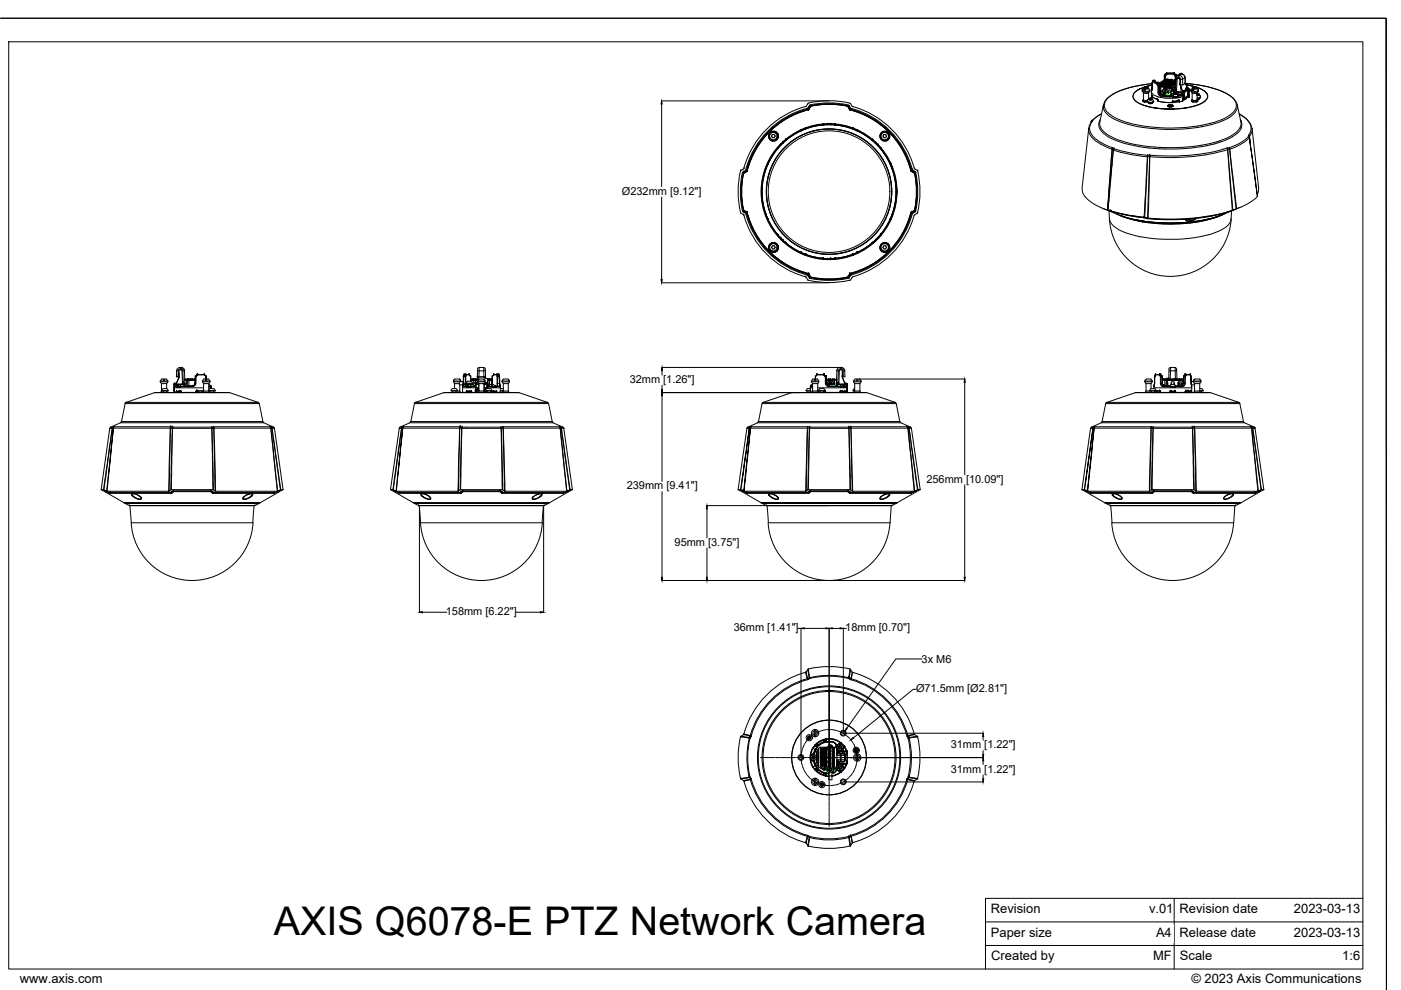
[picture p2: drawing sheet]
<svg xmlns="http://www.w3.org/2000/svg" width="297mm" height="210mm" viewBox="0 0 297 210" stroke-linecap="round" stroke-linejoin="round" font-family="sans-serif">
<defs><g id="words">
<text font-size="8.4" x="58.1" y="198.2">AXIS Q6078-E PTZ Network Camera</text>
<g font-size="2.7">
<text x="210.1" y="193.6">Revision</text>
<text x="243.6" y="193.6">v.01</text>
<text x="250.1" y="193.6">Revision date</text>
<text x="274.3" y="193.6">2023-03-13</text>
<text x="210.1" y="198.6">Paper size</text>
<text x="210.2" y="203.6">Created by</text>
<text x="244.5" y="203.6">MF</text>
<text x="245.1" y="198.6">A4</text>
<text x="250.1" y="198.6">Release date</text>
<text x="250.2" y="203.6">Scale</text>
<text x="274.3" y="198.6">2023-03-13</text>
<text x="284.6" y="203.6">1:6</text>
<text x="4.2" y="208.5">www.axis.com</text>
<text x="252.6" y="208.5">© 2023 Axis Communications</text>
</g>
<g font-size="2.3">
<text x="131.9" y="41.3">Ø232mm [9.12&quot;]</text>
<text x="133.5" y="81.2">32mm [1.26&quot;]</text>
<text x="132.9" y="103.8">239mm [9.41&quot;]</text>
<text x="196.4" y="102.3">256mm [10.09&quot;]</text>
<text x="143" y="115.8">95mm [3.75&quot;]</text>
<text x="94.5" y="130.4">158mm [6.22&quot;]</text>
<text x="155.6" y="133.8">36mm [1.41&quot;]</text>
<text x="179.2" y="133.8">18mm [0.70&quot;]</text>
<text x="195.4" y="140.5">3x M6</text>
<text x="194.2" y="146.7">Ø71.5mm [Ø2.81&quot;]</text>
<text x="201.6" y="158.6">31mm [1.22&quot;]</text>
<text x="201.6" y="163.8">31mm [1.22&quot;]</text>
</g>
</g></defs>
<!-- layer: AXIS_Front-View -->
<g fill="none" stroke="#000" stroke-width=".21">
<path d="M172.9 79.9l-.1 .7M172.9 79.9h.1M172.9 79.8v.1M172.9 79.9v.7M173.2 79.5l-.3 .4M173.2 79.4l-.3 .4M173.2 79.4h.1M173.2 79.4v.1M173.3 79.4h.1M174.6 79.5l.3 .4M174.6 79.4h.1M174.6 79.4l.1 .1"/>
<path d="M174.7 79.4l.3 .4M174.7 79.4h.1M174.7 79.4l.4 .4M174.7 79.4l-1.5 .1M174.9 79.9l.1 1.4M174.9 79.9h.2M175 79.8h.1M175 79.8l-.1 .1M175 79.8l.1 .1M175.1 79.8v.1M175.1 79.9v1.4M175.1 79.9h.1"/>
<path d="M175.1 79.9l.1 1.4-.1-1.4 .1 .5h.1M175.1 79.8h.1M177.4 78.6h.1M177.4 78.6h.3M177.4 78.6v1.8M177.7 78.6v2.5M178 78.7l-.2 2.6M178.1 77.9a.74 .74 0 0 0-.7 .7M178.2 78.2l-.3 .1-.2 .3M178.2 77.9v.3M178.2 77.9h.1v.3M178.2 78.2h.1"/>
<path d="M178.2 78.4l-.3 .3M178.3 78.4h.1M178.3 78.4l.3 .3M178.3 77.9a.74 .74 0 0 1 .8 .7M178.3 78.2l.3 .1 .2 .3M178.5 79.9l.7 1.5zM178.5 79.7h.1M178.5 79.9h.1M178.6 79.1h.1M178.6 78.7v.9M178.6 79.1l-.1 .8M178.6 79.3v.6"/>
<path d="M178.6 79.9h.1M178.6 79.7l.2 .2M178.8 78.6h.3M178.8 78.6v1.2M178.9 79.8v.1M179.1 78.6h.1M179.1 78.6v1.3h-.2M158.4 90.8h.5M158.4 90.8l-1.9 13M158.6 90.6l-.2 .2M158.6 90.6h.4M158.9 90.8h.1"/>
<path d="M159 90.6l-.1 .2M159.1 90.8h.1M159.1 90.8h-.2M159.1 90.8h12.1M159.2 90.5l-.1 .3M159.2 90.5l-.2 .1M159.3 90.5l-.2 .3M159.3 90.5h11.9M159.3 90.5h-.1M160.8 89.4l-.2 .2M161.6 85.6l-.8 3.8h30M161.6 85.6h28.4l.8 3.8"/>
<path d="M161.8 85.3l6.1-2.1h15.9l6 2.1zM161.8 85.3l-.2 .2M167.9 83.2h.1M171.2 90.8l-.4 13.4M171.2 90.8h.1M171.2 90.5v.3M171.2 90.8l-.3 13.3M171.2 90.5h.2M171.2 90.8h.4M171.3 82.9v.3M171.4 90.5l-.2 .3M171.4 90.5l.3 .1"/>
<path d="M171.6 90.8h.1M171.6 90.8l-.3 13.1M171.6 90.8h8.4M171.6 90.8l-.2 13M171.7 90.6h.1M171.7 90.6l-.1 .2M171.7 90.6h8.2M171.8 82.9v.1M171.8 82h.1M171.8 82.4h-.6l-.3 .4M171.8 82.8h-.9l.9 .1M171.8 82.2h.5"/>
<path d="M171.8 82.1h.1M171.8 83.2h.1M171.9 83.2h.1M171.9 82.9h.1M171.9 82.1h.1M171.9 83.1h.1M171.9 82.9v.3M171.9 83.1v.1M171.9 82h.1M171.9 82v1.1M171.9 82h.4M171.9 81.9h.1"/>
<path d="M171.9 81.9v.1M171.9 81.9h.4M172 80.8l.3-.4h.4v.2h.3v-.2h.3l.3 .4M172 80.8v.2M172 81l.3 .3M172 81h1.6M172 80.8h1.6M172.1 81.5l-.3 .4M172.2 83.2h.1M172.2 83.2h1.3M172.2 81.5h.1M172.3 81.3h1.1"/>
<path d="M172.3 82.9l-.1 .3M172.3 81.3v1.6M172.3 82.9h2.6M173.4 82.9h.1M173.4 81.3v1.6l.1 .3M173.4 82.9h.2M173.4 82.2h6.2M173.5 83.2h.1M173.6 82.9v.3M173.6 81l-.2 .3M173.6 80.8v.2M173.6 82.8v.1"/>
<path d="M173.6 82.8h1.3M173.8 83.2h.1M173.9 82.4l-.3 .4M173.9 82.4h.7M173.9 82.9v.3M174.6 82.9v.3M174.6 82.4l.3 .4M174.7 82.9v.3M174.8 82.9h.1M174.8 82.9l.1 .2M174.9 82.9l.1 .2M174.9 82.8v.1"/>
<path d="M174.9 83.2h.1M174.9 83.1h.1M174.9 83.1v.1M175 81.3a.8 .8 0 0 0 .8 .7M175 83.2h.1M175 81.3h.1M175.1 81.3a.65 .65 0 0 0 .7 .6M175.1 81.3h.1M175.2 81.3h.1M175.2 81.3l.2 .4 .4 .2M175.2 80.5h2.2M175.2 80.4h2.2v.1"/>
<path d="M175.2 80.7h1.7M175.2 80.6h2.1M175.3 80.4h.1M175.4 81.4h.4M175.5 81.5v.1h1.1v-.1M175.7 80.4h.1M175.7 80.4h.4M175.7 81.3h-.3v.3M175.7 81.5v.1M175.8 81.9h.1M175.8 81.9v.1M175.8 82h3.1"/>
<path d="M175.8 81.9h2.5M175.8 81.5h-.5v.1M175.8 81.3h.5M175.9 81.4h.3M175.9 80.4h.1M176 80.4h.1M176 81.5h.1M176.1 80.4h.1M176.3 81.5h.5v.1M176.3 81.4h.4M176.4 81.5v.1M176.4 81.3h.3"/>
<path d="M176.4 80.8l.3 .4M176.4 80.8h-.7l-.4 .4M176.5 80.4h.4M176.5 80.6v.3M176.5 80.4h.1M176.7 80.4h.1M176.7 81.5v.1M176.7 81.3v.2M176.8 80.4h.1M176.9 81.6h.1M176.9 81.5h.1M176.9 81.1l-.1 .5"/>
<path d="M176.9 81h.1M176.9 81v.1M176.9 80.7v.7M176.9 81.1h.1M176.9 80.7h.1M176.9 81.3h.2M176.9 81.5v.1M176.9 81.3h.1M176.9 81.4v.1M177 80.4v.2M177.4 80.5l-.1 .1M177.4 80.6l-.1 1.3 .1-.1"/>
<path d="M177.4 81.4l-.1 .1M177.4 81.5h2.2M177.4 81.8h.1M177.4 81.5h.1M177.4 80.5h.1M177.4 81.4v.5M177.4 81.4h2.2M177.5 81.1l-.2 .3 .1 .1M177.5 81.1l-.1 .3M177.5 81.1h.2M177.6 81.4h.1M177.7 81.1l-.1 .3"/>
<path d="M177.7 81.1h.1M177.7 81.1v.3M177.7 81.1h.2M177.7 81.5l-.2 .4M177.8 81.5h.7M177.8 81.3l.2 .1M178.2 83h.1M178.2 83v.2zM178.2 83.2h.1M178.2 83.2h-.1M178.2 83.1h.6l-.6 .1M178.2 81.9h.1"/>
<path d="M178.3 82.9l-.1 .1M178.3 82.9h.1M178.3 81.9h.1M178.3 81.9v.1M178.3 82.9h.8M178.3 82h.1M178.3 82v.1M178.3 82.1h.8M178.3 82.1h.1M178.4 82.1h-.1M178.4 82.1h.1M178.4 82.1h.6"/>
<path d="M178.5 83h.1M178.5 81.5l.3 .5M178.6 83h.1M178.7 81.8h.8M178.8 83h.4M178.8 81.9h.6M178.8 83.1v.1M178.8 82v.1M178.8 82h.1M178.9 82.1h.1M178.9 81.9l-.1 .1M178.9 82h.1"/>
<path d="M178.9 82h.2M178.9 82v.1M178.9 82l.2 .1M179 82.1h.1M179 82v.1M179 81.9h.1M179 81.9l-.1 .1M179 81.9l.1 .1M179.1 83h.1M179.1 83h-.9h.5M179.1 82v.1M179.1 82h.4"/>
<path d="M179.1 82.9l.1 .1M179.1 82.9v.1M179.1 83.2h.1M179.1 83v.2M179.2 83h.1M179.2 83.2h.1M179.2 83v.2M179.2 81.3h.1M179.2 81.4h.4M179.4 81.9h.1M179.4 81.9l.1 .1M179.5 81.8v.2"/>
<path d="M179.5 81.8l-.1 .1M179.5 81.4l.1 .1M179.5 81.4v.4M179.5 82h.1M179.5 81.4h.1M179.6 83.2h.1M179.6 82.9h.1M179.6 82.9v.3M179.6 81.5h.1M179.6 82.7v.1M179.6 82.8h.1M179.6 81.5v1.3v-.6"/>
<path d="M179.6 82.5h.1M179.6 82.8v.1M179.6 81.5v.7M179.6 82.2h.1M179.6 81.5v1.2M179.9 90.6l.3 13.2M179.9 90.6h.1M179.9 90.6l.1 .2M180 90.8l.3 13.1M180 90.8h.1M180.3 90.5l-.4 .1M180.3 90.5h.1"/>
<path d="M180.3 90.5l.1 .3M180.4 90.5h-.1M180.4 90.5v.3M180.4 90.5h11.9M180.4 90.8h.1M180.4 90.8l.4 13.4M180.4 90.8l.3 13.3M180.4 90.8h-.4M180.4 90.8h12.1M180.9 82.8l1.4 .1M180.9 82.8h.3M181 80.8l.3-.4h.3v.2h.3v-.2h.4l.3 .4"/>
<path d="M181 80.8v.2M181 81l.2 .3M181 81h1.6M181 80.8h1.6M181.1 83.2h.1M181.1 83.2h1.3M181.2 82.4l-.3 .4M181.2 81.3h1.1M181.2 81.3v1.6l-.1 .3M182.3 81.3v1.6M182.3 82.9l.1 .3M182.4 83.2h.1"/>
<path d="M182.6 81l-.3 .3M182.6 80.8v.2M183.6 83.2h.1M189.8 85.3l.2 .2M190.8 89.4l.2 .2M191 89.6h-30.4l-2 1M191 89.6l2.1 1M192.3 90.5h.1M192.3 90.5l.2 .3M192.3 90.5l.3 .1M192.5 90.8h.1M192.5 90.8l1.3 13.4"/>
<path d="M192.5 90.8h.2M192.5 90.8l1.4 13.3M192.6 90.6h.5M192.6 90.6l.1 .2M192.6 90.6l.1 .1 1.8 13.2M192.7 90.8h.1M192.7 90.8l1.9 13M192.7 90.8h.5M193.1 90.6l.1 .1 1.9 13.1M156.5 103.8l.5 .3h.4M156.5 103.8h.5M157 103.8l1.9-13-1.8 13.1"/>
<path d="M157 103.8l.1 .1M157.1 103.9l.6 .2M157.2 104.1l.1 .1M157.3 104.2h.3M157.3 104.1v.1M157.4 104.1l.7 .3h13.1l.4-.3M157.4 104.1h.1M157.7 104.2h.1M157.7 104.1l1.4-13.3-1.3 13.4M157.7 104.2l.6 .3M157.7 104.1l.1 .1M157.7 104.2h-.4l4 2.4"/>
<path d="M157.8 104.2h.1M157.8 104.2h13M158.2 104.4l.1 .1M158.3 104.5l.2 .1M158.3 104.5h.1M158.4 104.5h.1M158.4 104.5v.1M158.4 104.6h.1M158.4 104.4v.1M158.4 104.5l.1 .1M158.4 104.5h13M158.5 104.6h12.9"/>
<path d="M161.6 106.6h28.4M161.6 106.7h.1M162.5 107.2h26.6h-26.6l-.9-.5h28.4l-.9 .5M162.5 107.2h.1M162.6 107.2l.2 1.8a13.5 13.5 0 0 0 5.1 11.4 12.9 12.9 0 0 0 20.8-9.6M162.9 110.8h25.8M163.1 104.7h.1M163.1 104.7l.3 .6M163.3 104.7h-.2M163.3 104.7h.1M163.3 104.7h.3M163.4 105.3a1.27 1.27 0 0 0 1.6 .4v-.1"/>
<path d="M163.6 104.7l1.2 .6a.34 .34 0 0 1 .2 .5 .34 .34 0 0 1-.5 0l-1.1-.5M163.6 104.7h-.5l-.2 .1 .5 .5M163.6 104.7l1.1 .5M164.7 105.3l.3 .3M165 105.6h.1M170.9 104.1h.1M170.9 104.1l-.1 .1M171.3 103.9l-.4 .2M171.4 104.5h.1M171.4 104.6h.1M171.4 103.8l-.1 .1M171.4 103.8h8.8"/>
<path d="M171.4 104.5l.1 .1M171.4 104.5v-.2v.3M171.6 104.1h8.3l.5 .3h13M171.6 104.1h.1M171.8 104.2h.1M171.8 104.2l-.4 .3M171.8 104.1v.1M171.8 104.2h8M171.9 104.2h.1M171.9 104.2l-.4 .4M171.9 104.2h7.8M179.7 104.2h.1"/>
<path d="M179.7 104.2l.5 .4M179.7 104.1v.1M179.8 104.2h.1M179.8 104.2l.4 .3M179.8 104.2h-.1M179.8 104.1v.1M180.1 104.6h.1M180.1 104.5h.1M180.1 104.5v.1M180.2 104.5h.1M180.2 104.5h-.1M180.2 104.2v.3"/>
<path d="M180.2 103.8l.5 .3M180.2 104.6h13M180.2 104.5h13M180.2 104.3v.3M180.7 104.1l.1 .1M180.8 104.2h13M186.8 105.3l-.2 .3zM188.2 104.7l-.8 .2-.6 .4 .5-.3M188.3 104.7h.3M188.6 104.7a1.85 1.85 0 0 1-2 1v-.1l-.1 .1a1.51 1.51 0 0 0 1.8-.4l.4-.4-.2-.2-1.2 .3M188.6 104.7h.1M189 107.2l-.3 3.6"/>
<path d="M189.1 107.2h.1M190 106.7h.1M190.2 106.6h-28.8h28.8M190.2 106.6h.1M193.2 104.6h.1M193.2 104.5h.1M193.2 104.4v.1M193.2 104.5v.1M193.2 104.4v.2M193.4 104.4l-.2 .1M193.4 104.4h.1M193.9 104.2l-.7 .4"/>
<path d="M193.9 104.1h.1M193.9 104.1l-.1 .1M193.9 104.2h.1M193.9 104.2h.4l-4.1 2.4M194 104.2h.1M194 104.2h-.1M194.3 104.1v.1M194.4 104.1l-1 .3M194.4 104.1l-.4 .1M194.5 103.9l-.6 .2M194.6 103.8h.1M194.6 103.8l-.1 .1"/>
<path d="M194.6 103.8h.5M195.1 103.8l-.7 .3"/>
<circle cx="176" cy="81.2" r=".32"/>
<circle cx="176" cy="81.2" r=".19"/>
</g>
<path d="M175.3 81.6h.2M176.6 81.6h.4M176.8 81.6v.3M177 81.6h.1M177.1 81.3h.1M177.1 81.3l-.1 .3M177.1 81.3h.1v.6" fill="none" stroke="#0f0" stroke-width=".21"/>
<!-- layer: AXIS_Sectional-View -->
<g fill="none" stroke="#000" stroke-width=".21">
<path d="M240.7 19.5a8.6 8.6 0 0 1 3.6-1.5 7.4 7.4 0 0 0-3.8 1.7 1.3 1.3 0 0 0 .7 2l1.3 .6a2.86 2.86 0 0 1-2.3-1.8zM242.2 19.1l.1 .2 .6 .1 .6-.1 .3-.2M242.2 19.1h.1M242.2 19.1v.3M242.2 19.4l.6 .2 .9-.2M242.2 19.4h.1M242.4 19.7v1.4l.4 .2h.5M242.5 18.7l.1 .2M242.6 18.9l-.1 .2M242.6 18.9h.1M242.8 19l-.3 .1M242.9 18.9l-.1 .3-.3-.1"/>
<path d="M243.1 18.6h-.6l-.3 .5M243.1 18.6l.1 .1M243.1 18.6l-.5 .3M243.4 18.8h.1M243.4 18.8l-.5 .1M243.4 18.7v.1M243.4 18.7h.1M243.4 18.7l-.1-.1-.4 .3M243.4 18.7l.4 .4M243.5 19.7v1.4M243.7 19.4h.1M243.8 19.1l-.3 .6-.4 .1-.6-.1-.3-.3"/>
<path d="M243.8 19.1h.1M244.1 19.5a2.96 2.96 0 0 0 2.6 1.3 10.1 10.1 0 0 0 4.2-.3M244.2 19.2h.1M244.2 19.2l-.1 1.2M244.2 19.1h.1M244.2 19.1v.1M244.2 18.9v.3M244.2 18.8v.4M244.2 18.8h.1M244.3 17.5h.1M244.3 17.5l-.1 1.3zM244.4 17.2h.1"/>
<path d="M244.4 17.2l-.1 .3M244.4 17.3l-.1 .2M244.4 17.3l.8 .5M244.4 17.2v.1M244.5 17.2h-.1M244.5 17.2l.8 .5M244.5 17.2h.1M244.5 17.2l-.1 .1M244.5 17.2h.3h-.3M244.8 17.2h.1M244.8 17.2l.7 .4M245.2 17.8l.3 .4"/>
<path d="M245.3 17.7h.1M245.3 17.7l.3 .5M245.3 17.7l-.1 .1M245.5 17.6l-.3 .2M245.5 17.6h.1M245.5 17.6h.2M245.5 19.5h.1M245.5 19.5a.84 .84 0 0 0 .6 .9M245.5 18.2v1.3M245.5 17.6l.3 .5M245.5 18.2h.1M245.5 17.6l-.2 .1"/>
<path d="M245.6 17.6l.3 .5M245.6 17.6h.1M245.6 18.2h.1M245.6 18.2h-.1M245.6 19.5h.1M245.6 19.5l.1 .5M245.6 18.2v1.3M245.7 17.9h.1M245.7 19.9l.2 .3h.3M245.7 17.9h.2M245.8 18h.1M245.8 18.1h.1"/>
<path d="M245.8 17.9l-.1 .1M245.8 17.9h.1M245.8 19.9h.1M245.8 18l.2 .1M245.8 18h.2M245.8 18v.1M245.8 18.1l-.2 .1M245.8 18.4l.1 .1M245.9 18.3h.1M245.9 18.4h.1M245.9 19.7l-.2 .2M245.9 19.7l.3 .1v.4"/>
<path d="M245.9 18.3l2.3 .5 .4-.1M245.9 18.1v1.3zM245.9 18h.1M245.9 18.3v.9l.5 .2M245.9 18.3l2.2 .5M245.9 18.2l2.2 .4M245.9 17.9h.1M245.9 18.8h.1M245.9 18.9h.1M245.9 19h.1M245.9 19.4h.1M245.9 19.8h.1"/>
<path d="M245.9 19.8a.21 .21 0 0 1 .3 .1 .21 .21 0 0 1-.2 .3 .21 .21 0 0 1-.2-.3M245.9 19.8l-.1 .1M245.9 19.4v.2zM245.9 19.4l-.3 .1M245.9 19.5l.2-.1-.2 .1M245.9 17.8h.1M245.9 19.6h.1M245.9 17.8h.7M246 18h.1M246 17.9l.2 .1M246 17.9l.1 .1M246 18v.1"/>
<path d="M246.1 18h.1M246.1 17.8h.2zM246.1 18.4v1.1M246.2 18h.1M246.2 17.6l.3 .1zM246.2 18l-.2 .1M246.2 18h-.2M246.2 17.6h.3M246.2 17.8h.1M246.2 19.4h.3l.1 .2M246.2 19.4l-.3 .3M246.2 19.4h.1"/>
<path d="M246.3 18.1h.1M246.3 18.1l.5 .1M246.3 18.1l.4 .2M246.4 17.9l-.5-.1 .5 .1M246.4 17.5l.2 .1M246.4 17.9h.1M246.4 17.5h.3M246.4 17.5h.2M246.4 19.4h.1M246.4 17.8h.2zM246.4 17.8v.1M246.4 18v.1"/>
<path d="M246.4 18l.4 .2M246.5 17.7h.1M246.5 17.4v.1M246.5 17.4h.1M246.5 18h.1M246.5 18h-.1M246.5 17.6h.2M246.5 18l.2 .1M246.6 18h-.1M246.6 18h.1M246.6 20h.1M246.6 17.8h.1"/>
<path d="M246.6 17.7h.1M246.6 17.6h.1M246.6 18h.2M246.6 20l-.4 .2M246.6 17.4v.1M246.6 19.6v.4M246.6 19.6h.1M246.6 17.5v.1M246.6 17.5l.1 .1M246.7 19.7h.1M246.7 17.6h.1M246.7 17.7h.1"/>
<path d="M246.7 17.4l.4 .1M246.7 17.4l-.1 .1M246.7 19.7h.3M246.7 17.9h.1M246.7 18h.1M246.7 17.9l.3 .1h-.2M246.7 17.5h.1M246.7 17.6v.1M246.7 17.9v.2M246.7 20v.1M246.7 18.1h.2M246.7 18.9l-.4 .4"/>
<path d="M246.7 18.1h.1M246.7 18.9h.1M246.7 18.9l.2 .1M246.7 19h.1M246.7 19h.2M246.7 18.9h.6M246.7 18.9v.1l.4 .1M246.7 17.9h.3M246.7 18v.1M246.7 18.2v.1M246.8 17.9h.1M246.8 18h.1"/>
<path d="M246.8 17.9h-.1M246.8 17.3h.1M246.8 17.5v.1M246.8 19.7h.1M246.8 19h.1M246.8 19h-.1M246.8 17.5h.1M246.8 17.2l.5 .1M246.8 18l-.1 .1M246.8 17.3l-.3 .1M246.8 17.3l-.2 .1M246.8 17.3l-.1 .1"/>
<path d="M246.8 18.2h-.1M246.8 18.2l-.1 .1M246.8 19.7h.2M246.8 17.7h.1M246.8 17.6h.1M246.8 16.9l.1-.9-.1 1M246.8 17.9l.1 .1M246.8 18.9h.1M246.8 18.9h-.1M246.8 18.9h.2M246.8 17.7h-.1M246.8 17.6l-.1 .1"/>
<path d="M246.8 17.6v.1M246.8 17.9v.1M246.9 17.9h.1M246.9 18.1h.1M246.9 17.8h.1M246.9 19h.1M246.9 19l.1 .1M246.9 16h.1M246.9 17.8l.1 .1-.1-.1M246.9 19.7h.1M246.9 17.9h.2M246.9 18.1l-.1 .1"/>
<path d="M246.9 16l.1 .1M246.9 15.9v.1M246.9 15.9h.1M246.9 18h.1M246.9 17.9v.1M246.9 15.9l.1 .2M247 17.8h.1M247 18h.1M247 19.7h.1M247 17.9h.1M247 17.9v.1M247 17.8h-.1"/>
<path d="M247 19.1h.1M247 19h.1M247 16.1h.1M247 17.1h.1M247 17.1v.1M247 17.2h.1M247 18.9h.1M247 16.1v.8M247 18.9v.2M247 17.9h.2M247 18h.2M247 18.3h.2"/>
<path d="M247.1 18h.1M247.1 17.8h.1M247.1 17.9h.1M247.1 19.7h.1M247.1 17.2h.1M247.1 17.9v.1M247.1 17.1h.1M247.1 19.1h.1M247.1 17.5h.1M247.1 18.9h.1M247.1 18.9h.2M247.1 19h.1"/>
<path d="M247.1 17.8h.2M247.1 17.1l.3 .1M247.1 18h-.1M247.1 17.6v.1M247.1 18.2v.1M247.1 18.9v.2M247.1 16.1v.7l-1.5 .9M247.1 17.6l.5 .1M247.1 18.2h.1M247.1 18.2l.3 .1M247.1 17.7l.5 .1M247.2 18h-.1"/>
<path d="M247.2 18h.1M247.2 17.9h.1M247.2 19.7h.1M247.2 19.7h-.1M247.2 17.8h.1M247.2 17.2h.1M247.2 17.9v.1M247.2 17.1h-.1M247.2 15.6l-.3 .3zM247.2 18.3h.1M247.2 17l.4 .1M247.2 17.2h.2z"/>
<path d="M247.2 17h.1M247.2 17l-.2 .1M247.2 17.1h.2M247.2 18.3l.2 .1M247.2 17.1h.1M247.2 17.8v.1M247.3 17.8h.1M247.3 19.8l-.7 .2M247.3 19.9l-.8 .2M247.3 18.2h.1M247.3 19h.1M247.3 18.9h.1"/>
<path d="M247.3 19.7h.1M247.3 18.3h.1M247.3 18.4h.1M247.3 19l-.2 .1M247.3 17.8l-.3 .1M247.3 18.2l.1 .1M247.3 18.9v.1M247.3 19.8v.1M247.3 17.6h.1M247.3 18.1v.1M247.3 15.6h.1M247.4 18.2h.1"/>
<path d="M247.3 17.5h.1M247.3 17.5l-.2 .1M247.3 18.1h.1M247.3 16.9l.5 .2M247.3 15.6l.1 .1M247.3 15.5h.1M247.3 18.9l.4 .4M247.3 18.9l.1 .1M247.3 15.5l1.6 .1M247.3 17.3h.1M247.3 18.3h-.3h.5M247.3 17.9h-.1"/>
<path d="M247.3 17.8l-.1 .1M247.3 15.6h1.6M247.3 18.3v.1M247.3 18.2h.4M247.3 15.6h.2M247.4 17.6h.1M247.4 15.7l-.4 .4M247.4 15.7h.1M247.4 19h.1M247.4 18.3h.1M247.4 19l-.3 .1M247.4 18.1h.1"/>
<path d="M247.4 17.1h.1M247.4 17.1l.1 .1M247.4 17.2h.1M247.4 18.1v.1M247.4 18.3v.1M247.4 17.7h.1M247.4 18.1l.1 .1M247.4 17.5l.1 .1M247.4 19.7h.1M247.4 17.5h.1M247.4 17.2h.2zM247.4 16.9h.1"/>
<path d="M247.4 17.5l.3 .1M247.4 18v.2M247.4 19.7v.2M247.4 16.9h.6M247.4 16.9h.4h-.5M247.4 17.5h.6M247.4 19.9h-.1M247.4 19.7l-.1 .1M247.4 18l.4 .2M247.4 17.7h.2M247.4 17.5l.4 .1M247.5 17.6l-.1 .1"/>
<path d="M247.5 17.2h.1M247.5 17.2h-.1M247.5 15.7l-.4 .4M247.5 15.6l-.1 .1M247.5 18.2h.1M247.5 18.3h.1M247.5 18.1h.1M247.5 15.6h.1M247.5 15.6v.1M247.5 19.7h.1M247.5 18.3l-.1 .1M247.5 17.6h.1"/>
<path d="M247.5 15.6h1.3M247.5 15.7h1.3M247.5 18.2v.1M247.5 17.6h.2M247.5 19.7h-.2M247.5 17.1h.1M247.5 19.8l-.1 .1M247.5 18.1l-.1 .1M247.5 18h.2M247.5 19.8h.1M247.5 17.1v.1M247.5 17.6l.1 .2"/>
<path d="M247.5 18.2l.1 .1M247.6 17.2h.1M247.6 18.3h.1M247.6 18.2h.1M247.6 18.1h.1M247.6 18.2h-.1M247.6 18h.1M247.6 17.6h.1M247.6 17.5h.2zM247.6 17.6h-.1M247.6 18h-.2M247.6 17.4h.1"/>
<path d="M247.6 17.7h.1M247.6 17.1h.1M247.6 18.1v.1M247.6 17.6h.2M247.6 17.1v.1M247.6 17.6v.1M247.6 17.7v.1M247.6 16.8h-.5M247.6 19.6h.1M247.6 19.6l-.3 .1M247.6 19.7h.1M247.6 19.7h-.1"/>
<path d="M247.6 19.8h.1M247.6 17.5h.1M247.7 19.5h.1M247.7 19.6h.1M247.7 19.8h.1M247.7 18.2l-.1 .1M247.7 18.2h-.1M247.7 18.2h.1M247.7 17.4h.1M247.7 17h.2M247.7 19.6l-.1 .1M247.7 19.4l-.3 .2-.8-.1"/>
<path d="M247.7 19.7h.1M247.7 17.9h.1M247.7 19.4l.1 .1M247.7 18h.1M247.7 19.4h.1M247.7 17.9l.1 .1M247.7 17.3v.1M247.7 19.4l.1 .3M247.7 18h.2M247.7 18v.1M247.7 19.5l-.1 .1M247.7 17.4h.4"/>
<path d="M247.7 17.3l.4 .1M247.8 19.6l-.4 .1M247.8 19.6h.1M247.8 18.4h.1M247.8 19.7h.1M247.8 18h.1M247.8 17.9h.1M247.8 17.6h.1M247.8 17.6l-.1 .1M247.8 19.7l-.1 .1M247.8 19.5h.1M247.8 17.5l-.1 .1"/>
<path d="M247.8 17.5l-.1 .2M247.8 18.4l.1 .1M247.8 17.8h.1M247.8 17.8v.1M247.8 17.2h.1M247.8 17.2l.3-.1-.2 .1M247.8 17.2l.5 .1M247.8 17h.1M247.8 17.5h.1M247.8 17.2v.1M247.8 17.9v.1M247.8 17v.1"/>
<path d="M247.8 17.2l-.2 .2M247.8 17.2l.3 .2M247.9 17.9h.1M247.9 17.9h-.1M247.9 17.8h.1M247.9 18.4h.1M247.9 18.5h.1M247.9 18.3h.1M247.9 18.3l-.1 .1M247.9 18h.1M247.9 18l-.1 .2M247.9 17.8h.2"/>
<path d="M247.9 18.4h-.1M247.9 18.8v.7M247.9 17.8l.2 .1M247.9 18.4h.2M247.9 17.5h.1M247.9 17.9h.2M247.9 17.8v.1M247.9 17.8v.2M247.9 19.5v.1M247.9 16.9h-.4l.3 .1M248 17.9h.1M248 18.4h.1"/>
<path d="M248 17.8h.1M248 18.3h.1M248 17.8h.2M248 16.9h-.1M248 16.9l-.1 .1M248 18.3v.1M248 19.5h-.1M248 17.8h.3M248 18.2h.1M248 18h.1M248 15.5h.3M248 17.5h-.1"/>
<path d="M248 17.9v.1M248 18.2v.1M248.1 17.9h.1M248.1 18.3h.1M248.1 18.5h.1M248.1 18.5h-.2h.2M248.1 18.8h.1M248.1 18.4h.1M248.1 17.1l-.1 .1M248.1 17.7h.3M248.1 17.7l.3 .1M248.1 18.3v.2"/>
<path d="M248.1 18.6v.2M248.1 17.1l.4 .1M248.1 18h.1M248.1 17.4h.1M248.1 18h-.1M248.1 17.9l-.1 .1M248.1 17.9v.1M248.1 18.2v.1M248.1 18.2l.3 .1M248.1 18.2h.1M248.1 18.4v.1M248.1 18.2h.2"/>
<path d="M248.1 18.3h.2M248.1 17.8h.1M248.1 17.1h.4M248.1 17h.2M248.1 17v.1M248.1 17.6l.3 .1M248.1 17.6v.1M248.2 17.6h.1M248.2 17h.1M248.2 18.4l-.1 .1M248.2 17.1h.1M248.2 18.4h.1"/>
<path d="M248.2 18.1l.4 .1h-.4M248.2 17.8h.1M248.2 17.8l-.1 .1M248.2 18.1l-.1 .4M248.2 18.1h.5M248.2 17l-.1 .1M248.2 17.7h.1M248.2 17.6v.1M248.2 19.5h.1M248.2 19.5h-.3M248.2 17v.1M248.2 17.2h-.1"/>
<path d="M248.2 17.8v.1M248.2 17.8l-.5 .1M248.2 17.2h-.3M248.2 17.2h-.1h.3M248.2 19.5l-.4 .2M248.3 17.7h.1M248.3 18.3h.1M248.3 17.6h.1M248.3 17.8h.1M248.3 18.2h.1M248.3 18.2l.1 .1M248.3 17.6v.1"/>
<path d="M248.3 17h-.1M248.3 17h.1M248.3 17.1h.1M248.3 19.4l-.1 .1M248.3 17v.1M248.3 17.3h.1M248.3 19.4h.1M248.3 18.1h.1M248.3 17.8l-.1 .1M248.3 18.1h.4M248.3 19v.4M248.4 17.5h.1"/>
<path d="M248.4 17.5l-.1 .1M248.4 17.7h.1M248.4 18.3h.1M248.4 18.3h-.1M248.4 17.6v.1M248.4 17h.1M248.4 17.7v.1M248.4 17.5l.1 .1M248.4 17.6h.1M248.4 17.1h.1M248.4 17l.1 .1M248.4 17v.1"/>
<path d="M248.4 17.5v.1M248.4 19.2l.1 .1M248.4 18.8v.1M248.4 18.8h.1M248.4 19.3h.1M248.4 19.4h-.1M248.4 18.9h.1M248.4 18.9v.1M248.4 19.3v.1M248.4 18l.4 .1-.4-.1M248.4 18.8l.1 .1M248.4 17.2l-.1 .1"/>
<path d="M248.4 18.9l.2 .3M248.4 19v.1M248.4 17.2h.1M248.4 18h.1M248.4 18.8v.2M248.4 17.5h.4M248.5 19.3h.1M248.5 19.3h-.1M248.5 17.5h.1M248.5 17.6h.1M248.5 17.1h.1M248.5 17.1v.1"/>
<path d="M248.5 17.5v.1M248.5 17l.1 .1M248.5 18.1h-.2l.3 .1M248.5 17h.1M248.5 17.9l.4 .1M248.5 17.9l.3 .1h-.4M248.5 18.2h.2M248.5 17.9v.1M248.5 17.6h.2M248.6 17.1h.1M248.6 17.2h.1M248.6 17.6h.1"/>
<path d="M248.6 17.5l-.1 .1M248.6 18.2h.1M248.6 17.5h.1M248.6 17.1l-.1 .1M248.6 17.2h-.1M248.6 17.5v.2M248.6 19.2l-.1 .1M248.6 18.5l-.6 .1M248.6 18.7h.1M248.6 17.4h.1M248.6 18.7l-.5 .1M248.6 17.6h-.3l.3 .1"/>
<path d="M248.6 17.1v.1M248.6 17.4h.4M248.6 17.4l.3 .1M248.7 17.9h.1M248.7 17.6h.1M248.7 18.1v.1M248.7 17.9l.3 .1M248.7 17.9h.3M248.7 18.1h.1M248.7 17.3h.1M248.7 17.3l.3 .1M248.7 19h.1"/>
<path d="M248.7 19.8l-.3 .4M248.8 19l-.2 .2M248.8 18.1h.1M248.8 17.5h.1M248.8 19.8h.1M248.8 19.9h.1M248.8 19.9l.1 .1M248.8 19.8h.6M248.8 19.8l-.1 .2h.4M248.8 17.5h.1zM248.8 17.3h.2M248.8 15.6h.1"/>
<path d="M248.8 15.6v.1M248.8 19.7h.1M248.8 19.7v.1M248.8 19.8l.1 .1M248.8 15.7l.4 .4M248.8 15.6l.1 .1M248.8 19.4v.3M248.8 19.4h.1M248.9 19.3l-.1 .1M248.9 15.7h.1M248.9 19.8v.1M248.9 19.7h.1"/>
<path d="M248.9 19.9h.1M248.9 19.9l.1 .1M248.9 15.7l.3 .4M248.9 19.8h.1M248.9 19.4h.1M248.9 19.9h-.1M248.9 17.8l-.2 .1 .3-.1M248.9 17.8l-.2 .1M248.9 17.8h.1M248.9 18h.1M248.9 19.4v.3M248.9 19.7l-.1 .1"/>
<path d="M248.9 19.4l1.8 .4M248.9 17.9h.1M248.9 15.5h.1M248.9 19.3h.1M248.9 19.3v.1M248.9 19l.2-.1-.3 .1M248.9 17.7h.1M248.9 17.7v.1M248.9 15.6h.1M248.9 18h-.3l.2 .1M248.9 17.2l-.1 .1M248.9 17.7h.2"/>
<path d="M248.9 17.2l-.2 .1M248.9 15.6h-.1M248.9 18l-.1 .1M248.9 19.3l.2 .1M248.9 17.2l.3 .1M248.9 17.2h.3M248.9 17.4v.1M249 18.5l-.1 .4M249 17.8h.1M249 17.1h.1M249 17.1l-.1 .1M249 19.3h.1"/>
<path d="M249 19.3l.1 .1M249 17.7h.1M249 15.6h.1M249 17.4h.1M249 15.6l.4 .3zM249 17.2h.1M249 17.7v.1M249 17.8v.2M249 17.4l-.6 .1M249 15.6l-.2 .1M249 17.4l-.1 .1M249 17.8l-.1 .1"/>
<path d="M249 19.3h-.1M249 20h.1M249 17.3h.1M249 19.8h.1M249 19.9h.1M249 19.8h-.1M249 17.8h.2zM249 17.7h-.1M249 19.8v.2M249 17.3h.2M249 17.2h.2M249.1 17.6h.1"/>
<path d="M249.1 17.7h.1M249.1 17.8h.1M249.1 17.2h.1M249.1 19.4h.1M249.1 18.6h.1M249.1 20h.1M249.1 19.8h.1M249.1 19h.1M249.1 19l-.1 .3M249.1 18.5h.1M249.1 19.8h.2M249.1 17.1l.1 .1"/>
<path d="M249.1 17.1h.1M249.1 17.8v.1M249.1 19.8v.2M249.1 18.5l-.1 .4M249.1 17.8l-.1 .1M249.1 18.5h-.1M249.1 17.9l-.1 .1M249.1 19.4h.3M249.2 16.1v1l-1.6-.3M249.2 17.2h.1M249.2 17.8h.1M249.2 17.6v.1"/>
<path d="M249.2 18.2l-.6 .4v.1M249.2 18.3l-.6 .4M249.2 18.9l-.2 .4M249.2 18.9l-.1 .1M249.2 18.9h.1M249.2 18.9l.1 .1M249.2 17.6h.1M249.2 17.3l-.2 .1M249.2 17.5l-.1 .1M249.2 16.1h.1M249.2 16.6h.1M249.2 16.6l.2 .1"/>
<path d="M249.2 16.6l-.1 2.4M249.2 16.1l.1 .3M249.3 19l-.2 .4M249.3 19.8v.1M249.3 19.8h.1M249.3 19.9h.1M249.3 19.9l-.2 .1M249.3 20h.1M249.3 19h.1M249.3 19h.2M249.3 16h.1M249.3 19.9v.1"/>
<path d="M249.4 19.8l.3 .4M249.4 20h.1M249.4 20h-.3M249.4 16h.1M249.4 15.9h.1M249.4 19.8v.2M249.4 15.9v.1M249.4 16v.2v-.2M249.4 19.8h.1M249.4 19.9l-.1 .1M249.4 15.9l-.2 .2M249.4 16l-.2 .1"/>
<path d="M249.4 19.2l.1 .1M249.4 19.2h.1M249.4 16.7l-.1 2.5-.2 .2M249.4 19.4h.1M249.4 19.2v.2M249.4 19.4l1.3 .3M249.4 19v.2M249.5 19.8l1.2 .3M249.5 19.4l1.2 .1M249.5 19.4h-.1M249.6 16l-.4 .6M249.6 20h.1"/>
<path d="M249.7 20h.1M249.7 20h-.1M249.7 20l.2 .2M249.7 20l.9 .2M249.8 16.4h-.2l-.2 .3M249.8 16.4h.1M249.8 16.5l-.2 .2M249.8 16.5h.1M249.8 16.5l.3 .4v.8M249.9 16.4l.3 .2 .1 .2M249.9 16.6l-.3 .1-.1 2.3M250 15.9l-.4 .1"/>
<path d="M250 15.9l-.2 .5M250 15.9l.1 .1M250 15.7l-.4 .3M250.1 16h.1M250.1 16l-.2 .4M250.1 16a.81 .81 0 0 1 .6 .8M250.2 18h.1M250.2 17.8v.2M250.2 18l.5 1.4M250.2 17.8l.1 .2M250.2 17.9v.1M250.2 18l.6 1.4"/>
<path d="M250.3 18h.1M250.3 16.8v1.2M250.3 18.4l.1 .2M250.3 18.4v.1M250.4 18.6l.1 .1M250.4 18.6h.1M250.4 18.6v.9M250.4 15.7h.1M250.4 15.7h-.4M250.4 15.7l-.4 .2M250.4 15.7h.2M250.5 15.6l-.5 .1"/>
<path d="M250.5 15.6l-.1 .1M250.5 15.6l.1 .1M250.6 15.7h.1M250.6 15.7a.92 .92 0 0 1 .6 .8M250.6 15.7l-.5 .3M250.6 15.7l.5 .2 .2 .5M250.7 19.8h.1M250.7 19.8v.3M250.7 18h-.3M250.7 16.8h-.4M250.7 19.7h.1M250.7 19.7v.1"/>
<path d="M250.7 19.4h.1M250.7 19.7l.1 .1M250.8 19.7h.1M250.8 19.8h.1M250.8 19.4h.1M250.8 19.7v.1M250.8 19.7h-.1M250.8 19.4l-.1 .1M250.8 19.8v.3M250.8 19.4l.3 .1M250.8 19.8v1.3M250.9 19.7l-.1 .1"/>
<path d="M250.9 19.7v.8M251 19.5l-.2 .2M251.1 19.5v.1M251.1 19.6h.1M251.1 19.5h.1M251.1 19.5l-.2 .2M251.1 19.6v1.2h-.1M251.2 17.8h.1M251.2 17.8l.4 .5-.2 .6M251.2 16.5h.1M251.2 16.5l-.5 .3M251.2 16.5l.1 1.2-.5 .3-.1-1.2"/>
<path d="M251.3 17.6l-.1 .1M251.3 16.4l-.1 .1M251.3 16.4v1.2M251.3 18.9l.1 .1M251.3 17.7a20.3 20.3 0 0 1 9.6 2.7 2.19 2.19 0 0 1 1.2 2.1 2.19 2.19 0 0 1-1.3 1.9 18.6 18.6 0 0 1-9 2.6 33.1 33.1 0 0 1-14.8-1.8 4.1 4.1 0 0 1-2.9-2.7 3.5 3.5 0 0 1 2.5-2.9 23.6 23.6 0 0 1 7.7-1.8 18.3 18.3 0 0 0-9.4 2.9 2.53 2.53 0 0 0-.9 1.5M251.3 17.7a21.9 21.9 0 0 1 9.5 2.5l.5 .4a2.96 2.96 0 0 1 1 1.6M251.4 18.9h.1M251.4 18.9v.1M251.4 19l-.6 .4 .6-.3M251.4 19v.1M251.4 19.1h.3M251.4 18.9h.6"/>
<path d="M251.4 18a6.4 6.4 0 0 1 4.6 2v.9l-.7 .7a1.36 1.36 0 0 0 .7-1.4 1.36 1.36 0 0 0-1-1.1l-1.2-.6zM251.5 18.6h.1M251.5 18.5l.4 .4M251.6 18.6h.1M251.6 18.5v.1M251.6 18.5l.2 .2M251.6 18.5l.2 .1M251.7 19.1l.1 .1M251.7 18.6h.1M251.7 19.1l-.6 .4M251.8 18.6h.1M251.8 19.2h.1"/>
<path d="M251.8 18.8l.1 .1M251.8 18.6v.1M251.8 19.2l-.1 1.3M251.8 19.2l-.7 .4M251.8 18.7h.1M251.8 18.8h.1M251.9 18.9h.1M251.9 19h.1M251.9 19l.1 .1M251.9 19l-.2 .1M251.9 18.9l.1 .1M252 18.9h.1"/>
<path d="M252 19v.1M252 18.9v.1M252 19.8h.1M252 19h.1M252 19.1v1.3M252 19.1l-.2 .1M252 19.8l-.2 .1M252 19l.1 .1M252 19.1h.1M252 19.3h.1M252 19.1v.1M252 19.4h.1"/>
<path d="M252 19v.3v-.3M252 19.8v.8M252 19v.8M252.1 19.2v.2M252.1 19.5l-.1 .3M252.1 19.2l-.1 1.4M252.1 19.2h.1M252.1 19.1v.1M252.1 19.1h.1M252.5 19.1l.1 .2 .6 .1 .7-.1 .2-.2M252.5 19.1h.1M252.5 19.1v.3"/>
<path d="M252.5 19.4l.3 .3 .3 .1h.6l.4-.4M252.5 19.4l.6 .2 1-.2M252.8 19.7v1.5l.3 .1 .7-.1v-1.5M252.8 18.7h.1M252.8 18.7l-.3 .4M252.8 18.7l.1 .2M252.9 18.9l-.1 .2M252.9 18.9h.1M253.1 19l-.3 .1M253.2 18.9l-.1 .3-.3-.1M253.4 18.6l-.6 .1M253.4 18.6l.1 .1"/>
<path d="M253.4 18.6l-.5 .3M253.7 18.8h.1M253.7 18.8l-.5 .1M253.8 18.7l-.1 .1M253.8 18.7h.1M253.8 18.7l-.2-.1-.4 .3M253.8 18.7l.3 .4M254.1 19.4h.1M254.1 19.1v.3M254.1 19.1h.1M157 36.2a19.3 19.3 0 0 0 0 8.8M157.1 36.2h.1"/>
<path d="M157.1 36.2l-.1 .1M157.4 36.6a18.8 18.8 0 0 0 0 8.1M157.6 36.5l-.2 .1h.2M157.6 36.5h.1M157.6 36.7a18.6 18.6 0 0 0 0 7.9M157.6 36.7h.1M157.6 36.6v.2M157.6 36.8h.1M157.7 36.7a18.5 18.5 0 0 0 0 7.9M157.7 36.5a16.4 16.4 0 0 0-.1 8.2M157.7 36.7l-.1 .1M157.7 36.5h.1"/>
<path d="M157.7 36.7h.1M157.7 36.7v.1M157.7 36.8h.1M157.7 36.7h-.1M157.8 35.7h.1M157.8 35.7l-.7 .5M157.8 36.5l-.2 .1M158.1 36.1l-.5 .4M158.1 36.1l.1 .1M158.2 36.2l-.5 .3M158.2 36.2h.1M158.3 36.2l-.5 .3"/>
<path d="M158.4 36l-.2 .2M158.4 36.1h.1M158.4 36.1l-.1 .1M158.4 36l-.3 .1M158.4 36.3h.1M158.4 36v.1M158.4 36.3l-.7 .4M158.4 36.3v.1M158.4 36.4l-.7 .4M161.5 39.4h.1M161.5 39.5h.1M161.5 39.4l.1 .1"/>
<path d="M161.6 39.5h.1M161.6 39.5l-.1 .8M161.6 39.4h.1M161.6 39.4v.1M161.6 39.5l-.1 .7M161.6 39.4h-.1M162.4 35.7h.1M162.4 35.6v.1M162.4 35.7l-.5 1.8-.3 1.9M162.4 35.6l.1 .1M162.4 35.7v.1M162.5 35.7h.1"/>
<path d="M162.5 35.6h.1M162.5 35.6l-.1 .1M162.7 34.8h.1M162.8 34.8h.1M162.8 34.8l-.3 .8M162.8 34.7h.1M162.8 34.7v.1M162.8 34.8h-.1M162.9 34.7h-.1M162.9 34.6v.1M163.6 28.8l.1 .3M163.7 29.1l.4 .1"/>
<path d="M164.1 28.5h-.3l-.2 .3M164.1 28.5l.1 .1M164.2 29.1l-.1 .1M164.2 28.6l.2 .2M164.3 28.8v.1M164.4 28.9l-.2 .2M164.8 31.6l-1.1 1.4-.8 1.6M164.8 31.5h.1M164.8 31.6h.1M164.8 31.4l.1 .1M164.9 31.5h.1M164.9 31.4v.1"/>
<path d="M164.9 31.5l-.1 .1M164.9 31.4h.1M165.4 30.8l.1 .1M165.4 30.8h.1M165.4 30.8l-.5 .6M165.5 30.8h.1M165.5 30.7h.1M165.5 30.7v.2M165.5 30.7v.1M165.8 30.3l-.3 .4M165.9 30.3v.1M165.9 30.3h.1"/>
<path d="M165.9 30.4h.1M166 30.3h.1M166.5 29.8h.1M166.5 29.8l-.6 .5M166.5 29.8h.2M166.5 29.8l-.6 .4 .1 .1M166.6 29.7h.1M166.6 29.8h.1M166.6 29.7v.1M166.7 29.7h.1M166.7 29.8h.1M166.7 29.7v.1"/>
<path d="M169.8 27.7h.1M169.9 27.7h.1M169.9 27.7h-.1M169.9 27.6v.1M169.9 27.7l-1.7 .9-1.5 1M170 27.6h.1M170 27.6l-.1 .1M170.7 27.3l-.7 .3M170.7 27.3h.1M170.8 27.3h.1M170.8 27.3h-.1M170.8 27.2v.1"/>
<path d="M170.8 22.6a18.7 18.7 0 0 0-13.1 13.1M170.9 27.3h.1M170.9 27.3h-.1M171.1 23a18.3 18.3 0 0 0-13 12.9M171.1 23.2a18.1 18.1 0 0 0-12.8 12.8M171.1 23.2a18 18 0 0 0-12.7 12.8M171.1 23.2h.1M171.3 22.9l-.2 .3M171.3 22.9v.2M171.3 23.1l-.1 .1M171.3 23.1h.1M171.3 23.2a18 18 0 0 0-12.9 13 18.1 18.1 0 0 1 13-12.9"/>
<path d="M171.4 23.3h.1M171.4 23.1l-.2 .1M171.4 21.9a19.3 19.3 0 0 1 8.8 0M171.4 23.3a17.9 17.9 0 0 0-13 12.9M171.4 21.9l-.6 .7M171.5 23.3h-.1M171.6 22.4l-.3 .5M171.6 22.4v.2M171.6 22.6l-.3 .5M171.6 22.6h.1M171.6 22.6l-.2 .5M171.7 22.3a18.8 18.8 0 0 1 8.1 0"/>
<path d="M171.7 22.5h.1M171.7 22.5l-.1 .1M171.7 22.3l-.1 .1M171.7 22.3l.1 .2M171.8 22.5h.1M171.8 22.5a17.8 17.8 0 0 1 8.1 0M171.8 22.6h.1M171.8 22.5l-.4 .8M171.8 22.5a18.6 18.6 0 0 1 7.9 0M171.9 22.5a18.5 18.5 0 0 1 7.8 0M171.9 22.5l-.1 .1M171.9 22.5h-.2"/>
<path d="M171.9 22.5h-.1M171.9 22.5v.1M171.9 22.6l-.4 .7M174.5 26.5h.1M174.6 26.4l-.1 .1M174.6 26.4h.1M174.6 26.5h.1M174.6 26.4v.1M174.7 26.5h.1M174.7 26.4l-2.1 .3-1.7 .6M174.7 26.4v.1M175.4 26.4h-.8"/>
<path d="M175.4 26.4h.1M175.4 26.3v.1M175.5 26.4h.1M175.5 26.3h.1M175.5 26.4h-.8M175.5 26.3v.1M175.5 26.3h.6M176.1 26.4h.1M176.1 26.3h.1M176.1 26.3v.1M176.1 26.4l1.1 .1M176.2 26.4h.7"/>
<path d="M176.2 26.3v.1M176.2 26.4h.1M176.9 26.5h.1M176.9 26.4v.1M177 26.4h.1M177 26.4h-.1M177 26.4l.1 .1M177 26.4v.1M177.1 26.5h.1M177.1 26.5l1.8 .2 1.8 .6M177.2 26.5h.1M179.7 22.5h.1"/>
<path d="M179.7 22.6h.1M179.7 22.5l.1 .1M179.7 22.5v.1M179.7 22.6l.4 .7M179.8 22.6h.1M179.8 22.6l.4 .7M179.8 22.5h.1M179.8 22.5l.1 .1M179.8 22.5l.4 .7M179.9 22.5h.1M179.9 22.3l.1 .1M179.9 22.5l-.1 .1"/>
<path d="M179.9 22.3v.2M179.9 22.5l.1 .1M179.9 22.6h.1M179.9 22.6l.4 .5M180 22.6h.1M180 22.6h-.1M180 22.6l.3 .5M180 22.4l.3 .5M180 22.4v.2M180.1 23.3h.1M180.2 23.3h.1M180.2 23.3a17.9 17.9 0 0 1 12.9 12.9"/>
<path d="M180.2 23.3a17.9 17.9 0 0 1 13 12.9M180.2 23.2v.1M180.2 21.9l.6 .7M180.2 23.2a18 18 0 0 1 13 13M180.3 23.1l.1 .2M180.3 22.9v.2M180.3 22.9l.2 .3M180.3 23.1l.2 .1M180.3 23.1h.1M180.4 23.3h.1M180.4 23.2a18 18 0 0 1 12.8 12.8M180.4 23.2a18.1 18.1 0 0 1 12.9 12.8"/>
<path d="M180.5 23.2v.1M180.5 23a18.3 18.3 0 0 1 12.9 12.9M180.7 27.3h.1M180.8 22.6a18.7 18.7 0 0 1 13 13.1M180.8 27.3h.1M180.8 27.3l.1 .1M180.9 27.3l.7 .3M180.9 27.4h.1M180.9 27.3v.1M181.6 27.7h.1M181.6 27.6v.1M181.6 27.6l.1 .1"/>
<path d="M181.7 27.7h.1M181.7 27.6h-.1M181.7 27.6v.1M181.8 27.7h.1M181.8 27.7l1.6 .9 1.4 1M184.9 29.7h.1M184.9 29.7l.1 .1M185 29.7h.1M185 29.8h.1M185 29.8l.6 .5M185 29.7h-.1M185 29.7v.1"/>
<path d="M185.1 29.8h.1M185.1 29.8l.6 .5M185.1 29.8h-.1M185.6 30.3l.1 .1M185.7 30.3h.1M185.7 30.3v.1M185.7 30.4h.1M185.7 30.4l.4 .3M186.1 30.8h.1M186.1 30.8l.5 .6M186.1 30.7h.1M186.1 30.8l.1 .1"/>
<path d="M186.1 30.7v.1M186.2 30.8h.1M186.2 30.8l.5 .6M186.2 30.7v.1M186.2 30.8v.1M186.7 31.4h.1M186.7 31.4v.1M186.7 31.5h.1M186.7 31.5l.1 .1M186.8 31.6l1 1.4 .9 1.6M186.8 31.6h.1M186.8 31.4l-.1 .1"/>
<path d="M187.2 28.8l.1 .3M187.4 29.1h.4M187.8 28.6l-.4-.1-.2 .3M187.8 28.6l.1 .2M187.9 28.8l-.1 .3M188.7 34.6l.1 .1M188.8 34.7h.1M188.8 34.8h.1M188.8 34.8l.3 .8M188.8 34.9h.1M188.8 34.8v.1M188.8 34.7v.1"/>
<path d="M188.8 34.8l.4 1M188.9 34.8l-.1 .1M189.1 35.7h.1M189.2 35.7l.5 1.8 .3 1.8M189.2 35.7h.1M189.2 35.6v.1M189.2 35.6h.1M189.2 35.8h.1M189.2 35.6l-.1 .1M190 39.5v.7M190 39.3v.1M190 39.3h.1"/>
<path d="M190 39.4h.1M190 39.5h.1M190 39.4l.1 .1M190 39.4v.1M190.1 39.4h.1M190.1 39.5h.1M190.1 39.4v.9M193.2 36.3h.1M193.2 36.3v.1M193.2 36.3l.7 .4M193.2 36.4l.7 .4M193.2 36.1l.2 .1"/>
<path d="M193.2 36.1h.1M193.3 36l.1 .2M193.3 36h.1M193.3 36l-.1 .1M193.4 36.2h.1M193.4 36.2l.5 .3M193.4 36h.1M193.4 36l.1 .1M193.5 36.1h.1M193.5 36.1l-.1 .1M193.5 36.1l.6 .4M193.8 35.7l.1 .1"/>
<path d="M193.9 36.5h.2M193.9 36.5h.1M193.9 36.5l.1 .2M193.9 36.7a18.5 18.5 0 0 1 0 7.9M193.9 36.7h.1M193.9 35.8l.7 .5M193.9 36.7l.1 .1M193.9 35.8h.1M193.9 36.7v.1M193.9 36.5l.1 .1M193.9 36.8h.1M193.9 36.7a18.6 18.6 0 0 1 0 7.9"/>
<path d="M194 36.7a18.6 18.6 0 0 1 0 7.9M194 36.6h.1M194 36.7v.1M194 36.6a16.6 16.6 0 0 1-.1 8.2M194.1 36.5l.1 .1h-.2M194.2 36.6a18.8 18.8 0 0 1 0 8.1M194.5 36.2a19.3 19.3 0 0 1 0 8.8M194.6 36.3h.1M230.8 27.2a3.2 3.2 0 0 0 2.1 3l2.9 1.4M230.8 27.2l-1.4 12.6a3.4 3.4 0 0 0 1.9 3.1l1.2 .7 1.9 .8M231.4 25.9h.1M231.4 25.8l-.4 .8-.2 .6"/>
<path d="M231.4 25.7v.2M231.4 25.8h.1M231.5 25.8a2.57 2.57 0 0 0 1 3.8l1.6 1 1.8 .7M231.5 25.8h-.1M231.6 25.7h.1M231.6 25.6l1-.9 .9-.6-.3 .2a3.4 3.4 0 0 0-1.7 1.4h-.1M231.6 25.6h.1M231.6 25.6v.1M231.6 25.7l-.2 .2M231.6 25.6l-.2 .1M231.6 25.7l-.1 .1M233.3 25.3a2.28 2.28 0 0 0 1.1 3.3 18.7 18.7 0 0 0 8.2 2.7 35.9 35.9 0 0 0 17.6-1.7 6.3 6.3 0 0 0 2.9-2.4l.2-.8-.3-1.1"/>
<path d="M234 22.2l-.1 .1a3.2 3.2 0 0 0 2.3 2.9 32.3 32.3 0 0 0 16.7 1.9 19.3 19.3 0 0 0 8.1-2.4l.8-.7 .4-.8 .1-1 .8 3.6a3.1 3.1 0 0 1-2 3 25.5 25.5 0 0 1-11.8 2.5 30.9 30.9 0 0 1-13.6-2.3 3.6 3.6 0 0 1-2.5-2.9zM235.8 31.6l-.9 11.6M235.8 31.6h.1M235.8 31.6l.3 .2M235.9 31.3l-.1 .3M235.9 31.3l.1 .1M236 31.4l-.2 .2M236 31.4l.2 .2M236 31.8l-1.1 12.7M236 31.8h.1M236 31.8a35.1 35.1 0 0 0 7.3 1.4M236.1 31.8l-1.2 12.7"/>
<path d="M236.2 31.6l-.2 .2M236.2 31.6h.1M236.2 31.6l-.1 .2M236.2 31.6a33.8 33.8 0 0 0 7.1 1.3M242.3 21.4h.1M242.3 21.4l.3 .2h.7M242.4 21.1l-.1 .2 .1 .3h.9M242.5 22.3l2.3 .6zM243.3 21.5l.4 .2 .8-.1M243.3 21.6l.4 .2 .8-.2M243.3 33.2l-.7 12.9M243.3 21.6h.1"/>
<path d="M243.3 21.4v.2M243.3 21.3h.1M243.3 33.2h.1M243.3 32.9v.3M243.3 32.9h.1M243.3 33.2l-.6 12.9M243.5 21.8h.1M243.5 21.8v.1M243.6 21.8h.1M243.6 21.8h-.1M243.6 21.7v.2M243.6 21l-.4 .4"/>
<path d="M243.6 21h.1M243.6 21l.1 .1M243.6 21.1h.1M243.6 21h.6M243.6 21l.3 .2M243.7 21.1h.1M243.7 21v.1h-.1M243.7 21h.1M243.7 32.9v.3M243.7 33.2l-.4 13M243.7 33.2h.1M243.7 21.1h.2"/>
<path d="M243.7 32.9h-.4M243.7 33.2h-.4M243.7 32.9h.1M243.8 33.2l-.4 13M243.8 32.9v.3M243.9 21.1h.1M243.9 21h.1M243.9 21h-.2M243.9 21.2h.1M243.9 21v.1M244 21.1h.1M244 21h.1"/>
<path d="M244 21.2h.1M244 21v.1M244.1 20.4l.1 .3M244.1 21v.1M244.1 21h.1M244.1 21.1h.1M244.1 20.4l.1 .2M244.2 21.1h.1M244.2 21l.4 .4-.1 .2M244.2 21v.1l-.2 .1M244.2 20.6h.1M244.2 20.5h.1"/>
<path d="M244.2 21h.1M244.2 20.7h.1M244.2 21.1h-.1M244.2 21l-.1 .1M244.2 20.5h.2M244.2 20.6h.3M244.2 20.6v.1M244.2 20.7h.3M244.2 21.8h.1M244.2 21.7v.2M244.3 20.5h.1M244.3 20.5h-.1"/>
<path d="M244.3 20.4l1 .7-.8-.4zM244.3 20.4h.1M244.3 20.4l-.1 .1M244.3 21.8l-.2 .2-.6-.1M244.3 21.9h.1M244.5 21.6h.1M244.6 21.5l-.1 .1M245.3 21.1l.2 .1M245.3 21.1h.1M245.4 21.3h.1M245.4 21.1h.1M245.4 21.1v.2"/>
<path d="M245.5 21.4h.1M245.5 21.2h.1M245.5 23l-.7-.1 .7 .1M245.5 21.2v.1M245.5 21.4l1.2 .3 1.8 .1M245.5 21.4l1.7 .3h1.3M246.1 20.4l2.6 .1M246.1 20.3h.1M246.2 20.3h.1M246.2 20.3l-.1 .1M246.2 23h-.7h.7M246.2 20.3l2.5 .2"/>
<path d="M246.2 20.2h.1M246.4 20.1l.1 .1M246.5 20.2h.8M246.5 20.2l-.3 .1M246.5 20.2h.1M246.9 23.1h1.4zM246.9 23.1l-.7-.1 .7 .1M247.3 20.2h.1M247.5 22.5l.1 .1M247.6 22.6h.1M247.7 22.4h.1M247.7 22.5h.1"/>
<path d="M247.7 22.5l.1 .1M247.7 22.4v.1M247.8 22.6l.6 .1zM247.8 22.6h.1M248.3 20.1h.1M248.3 20.1l-1 .1M248.3 22.3l-.6 .1M248.3 20.1l.1 .1M248.3 22.3l.3 .1M248.3 20.2h.1M248.3 22.3h.1M248.3 20.2l.2 .1"/>
<path d="M248.4 20.2h.1M248.4 20.2l.1 .1M248.4 20.2v.1M248.4 20.1v.2M248.4 20.3h.1M248.4 22.6h.1M248.4 22.6v.1M248.5 20.3h.1M248.5 20.3l.3 .2M248.5 22.5h.1M248.5 22.5l-.7 .1M248.5 21.8h.1"/>
<path d="M248.5 21.7v.1M248.6 22.5h-.1M248.6 22.5h.1M248.6 21.7h-.1M248.6 22.4h.1M248.6 21.6v.1M248.6 22.4v.1M248.6 21.7h.1M248.6 21.6h.1M248.6 21.7l-.1 .1M248.7 21.5h.1M248.7 22.5l-.2 .1"/>
<path d="M248.7 21.5l-.1 .1M248.7 22.5v-.1l-.2-.1-.6-.1-.3 .2v.1l.2 .1h-.2M248.7 22.4h.1M248.7 22.5l-.3 .1M248.7 20.5h.1M248.7 20.5v.2M248.8 20.6l-.1 .1M248.8 20.6h.1M248.8 20.5h-.1M248.8 20.5v.1M248.9 20.6l-.2 .1M248.9 20.6h.1"/>
<path d="M248.9 20.6h.3M249 23.1h-.7h.7M249.2 20.6h.1M249.5 21.4l-.6 .1M249.7 20.5h.1M249.7 20.4h.1M249.7 20.4l-.9 .1M249.7 20.5l-.5 .1M249.7 21.4h.1M249.7 21.4l-.5 .2-.6-.1M249.7 23l-.7 .1M249.7 20.4v.1"/>
<path d="M249.7 20.1h.1M249.7 20.1l.1 .1M249.7 20.5l-.8 .1M249.7 20.5l.1 .1M249.7 20.2h.1M249.8 20.5h-.1M249.8 20.3l-.1 .1M249.8 21.5l-.4 .2-.8-.1M249.8 21.5h.1M249.8 20.3h.1M249.8 20.2h.1M249.8 20.5h.1"/>
<path d="M249.8 20.5v.1M249.8 21.4v.1M249.8 20.2v.2M249.8 21.4h.1M249.8 20.3v.1M249.8 20.6h.1M249.8 20.6l-1.1 .1M249.8 20.4v.2M249.9 20.2h-.1M249.9 20.2l-.1 .1M249.9 21.4h.1M249.9 21.4l-1.2 .1"/>
<path d="M250 21.4h.1M250 21.6h.1M250 21.4l-1.3 .1M250 21.4v.2M250 21.6l-.2-.2 .2 .2M250.3 23l1.2-.1-2.5 .2M250.6 20.2h.1M250.6 20.2l-.8 .1M250.6 20.2l-.8 .2M250.7 20.1l-.1 .1M250.7 20.1h.1M250.7 21.4h.1"/>
<path d="M250.7 21.4l-.7 .2M250.8 20.1l-.2 .1M250.8 21.4h-.1M250.8 21.1h.1M250.8 21.4l-.8 .2M250.8 21.4h.1M250.8 21.1v.3v-.3M250.9 21l-.1 .1M250.9 21.1h.1M250.9 21h.1M250.9 20.5h.1M250.9 20.5v.6"/>
<path d="M251 21h.1M251 20.9h.1M251 21h-.1M251 20.6h.1M251 20.9v-.3v.3M251 20.9v.1M251 20.8h.1M251 20.9l-.1 .1M251.1 20.6h.1M251.1 20.8h.1M251.1 20.5v.3M251.1 20.5l-.1 .1"/>
<path d="M251.1 20.5v.1M251.1 20.3l-.2 .2M251.1 20.6v.2M251.5 20.8l-.1 .2-.6 .2 .7-.4M251.5 20.8h.1M251.5 20.6v.2M251.5 20.6l.5 .1M251.7 20.5h.1M251.7 20.5l-.6 .3M251.8 20.1h.1M251.8 20.4h.1M251.8 20.4l-.7 .4"/>
<path d="M251.8 20.4v.1M251.8 20.5h.1M251.8 20.1v.4M251.8 20.1v.1M251.9 20.1h.1M251.9 20.1v.4l.1-.1M251.9 20.7h.1M251.9 20.4v.3M252 20.7h.1M252 20.4h.1M252 20.3l-.2 .1M252 20.3h.1"/>
<path d="M252 20.3v.1M252 20.6v.1M252.1 20.4l-.1 .3M252.1 20.4h.1M252.6 21.4l.3 .2 1-.1M252.6 21.4h.1M252.8 21.1l-.2 .2 .2 .3M252.8 21.6h.1M252.8 21.6h1M253.8 20.1h.1M253.8 20l.4 .1M253.8 20.2h.1"/>
<path d="M253.9 21.5h.1M253.9 21.6h.1M253.9 20l-.1 .1M253.9 20.2h.1M253.9 20h.1M253.9 21.4v.1M253.9 20l.3 .1M253.9 21.4h.1M253.9 20v.2M254.1 20.2h.1M254.1 20.2h-.2M254.1 20.1h.1"/>
<path d="M254.2 20.1h.1M254.2 20.1l-.1 .1M254.2 20.2h.1M254.2 20l.4 .5M254.2 20.2h-.3M254.2 20.1v.1M254.2 20.8v.2M254.2 20.9h.1M254.3 21l-.5 .1 .1 .2v.3M254.3 21h.1M254.3 20.9v.1M254.5 20.7h.1"/>
<path d="M254.5 20.7l-.7 .1M254.5 20.8h.1M254.5 20.8h-.7M254.5 20.5v.3M254.5 20.5v.2M254.5 20.5h.1M255 21.8l-1.9 .7-1.6 .4 1.7-.4 1.4-.5M255.3 21.6l-.3 .2M260.1 31.4l.2 .3M260.2 31.4a42.6 42.6 0 0 1-16.4 1.5M260.2 31.4h.1M260.3 31.4v.3"/>
<path d="M260.3 31.7h.1M260.3 31.7a44.6 44.6 0 0 1-16.5 1.5M260.3 31.7l1.1 12.8M260.3 31.7l1 12.9M260.6 31.3l-.3 .1M260.6 31.3l.1 .4M260.6 31.3l.1 .3M260.7 31.7h-.4M260.7 31.7h.1M260.7 31.7l1.4 12.6M260.7 31.6h.1M260.7 31.6v.1"/>
<path d="M260.7 31.6l1.5 12.7M264.7 28.9a9.5 9.5 0 0 1-4.1 2.4M264.7 28.7v.2M264.7 28.8l.2 .2M264.7 28.9l.2 .3M264.7 28.7l.2 .3M264.9 29.2a10.4 10.4 0 0 1-4.2 2.4M264.9 29.2h.1M264.9 29v.2M264.9 29h.1M264.9 29.2l1.7 12.4zM265 30l-.1-1 .1 1.1"/>
<path d="M265.5 27.2a2.3 2.3 0 0 1-.6 1.8M265.5 27.2a4.7 4.7 0 0 0-2.8-3.1 4 4 0 0 1 2.5 3.3l-.2 .9-.3 .4M265.5 27.2l1.4 12.6-.3 1.4M157 45.1l.7 .5M157.6 44.9l.5 .3M157.6 44.9h.1M157.6 44.7l.1 .1M157.6 44.7h.1M157.6 44.6l.1 .1M157.6 44.6v.1M157.6 44.6h.1M157.7 45.6h.1"/>
<path d="M157.7 45.6a18.9 18.9 0 0 0 13.1 13.1M157.7 44.8h.1M157.7 44.8v.1M157.7 44.6v.1M157.7 44.7h.1M157.7 44.6l.7 .4M157.7 44.7l.7 .4M157.7 44.7l.7 .3M157.7 44.9l.5 .3M157.8 44.8l-.4-.1 .2 .2M157.8 44.8l-.1 .1M157.8 44.8l.5 .3"/>
<path d="M158.1 45.2l.1 .2M158.1 45.2h.1M158.1 45.3a18.3 18.3 0 0 0 13 13M158.2 45.4h.1M158.2 45.2l.2 .1M158.3 45.1l.1 .2M158.3 45.1h.1M158.3 45.1l-.1 .1M158.3 45.3a18.1 18.1 0 0 0 12.8 12.8M158.4 45.3h.1M158.4 45.1h.1M158.4 45h.1"/>
<path d="M158.4 45v.1M158.4 45.3l-.2 .1M158.4 45.1a18 18 0 0 0 12.9 12.9M158.4 45.3a18 18 0 0 0 12.7 12.7M158.4 45a18 18 0 0 0 13 13 17.9 17.9 0 0 1-13-13M161.4 40.3h.2M161.4 40.3v.6M161.5 41h.1M161.5 40.3h.1M161.5 40.4h.1M161.5 40.3v.1M161.5 41v.1"/>
<path d="M161.5 40.3l.1 .1M161.5 41.1l.1 .7M161.5 41.9h.1M161.5 41.8h.1M161.5 41l.1 .8M161.6 41h.1M161.6 41.8h.1M161.6 40.3h.1M161.6 41.9h.1M161.6 41l-.1 .1M161.6 40.3v.1M161.6 41.8v.1"/>
<path d="M161.6 42l.3 1.8 .5 1.7M161.6 42h.1M161.6 41.8v.2M162.4 45.7h.1M162.4 45.8h.1M162.4 45.6h.1M162.4 45.7l.1 .1M162.4 45.6v.1M162.5 45.6h.1M162.5 45.7h.1M162.5 45.8l.3 .7M162.5 45.8h.1"/>
<path d="M162.5 45.6v.1M162.5 45.7l.3 .8M162.5 45.7v.1M162.8 46.6h.1M162.8 46.5h.1M162.8 46.5v.1M162.8 46.5h-.1M162.8 46.5l.9 1.7 1.1 1.5M163.7 52.2l-.1 .2 .1 .3M163.7 52.7l.4 .1M164.1 52.1l-.4 .1M164.1 52.1l.1 .1"/>
<path d="M164.2 52.7l-.1 .1M164.2 52.2l.2 .2M164.3 52.4v.1M164.4 52.5l-.2 .2M164.8 49.9h.1M164.8 49.8h.1M164.9 49.9h.1M164.9 49.8h.1M164.9 49.8l-.1 .1M164.9 49.8v.1M164.9 49.9h-.1M164.9 49.9l.6 .6"/>
<path d="M164.9 49.9v.1M164.9 49.9l.5 .5M165.4 50.6h.1M165.5 50.6l.3 .3M165.5 50.5h.1M165.5 50.6h.1M165.5 50.5v.1M165.5 50.5h-.1M165.8 51h.2M165.9 51h.1M165.9 50.9h.1M165.9 50.9v.1"/>
<path d="M165.9 50.9l.1 .2M166 51h.1M166 51.1l.5 .5M166 51l.5 .5M166 51v.1M166.5 51.6h.2M166.6 51.5h.1M166.6 51.5v.1M166.6 51.6h.1M166.6 51.5l-.1 .1M166.6 51.6v.1M166.7 51.6h.1"/>
<path d="M166.7 51.7h.1M166.7 51.6v.1M166.7 51.6l1.5 1.1 1.6 .8M169.8 53.6h.1M169.8 53.6l.1 .1M169.9 53.7h.1M169.9 53.7l.8 .3M169.9 53.7l.1 .1M170 53.6l.7 .3M170.7 54h.1M170.7 54l.1 .1M170.7 54v.1"/>
<path d="M170.8 54h.1M170.8 54.1h.1M170.8 54v.1M170.8 58.7h.1M170.8 58.7l.6 .8M170.9 54h.1M170.9 54v.1M170.9 54l1.7 .5 1.8 .3M171.1 58.3l.2 .1M171.1 58.1l.2 .2M171.1 58.1l.3 .1M171.1 58.1v.2"/>
<path d="M171.3 58.4l.3 .5M171.3 58.3h.1M171.3 58.3v.1M171.3 58.3l.3 .5M171.4 58.2l.2 .5M171.4 58.2l-.1 .1M171.4 59.4a19.3 19.3 0 0 0 8.8 0M171.4 58.1h.1M171.4 58.1l.4 .7M171.5 58.1h.1M171.5 58.1l-.1-.1v.1M171.5 58.1l.4 .7"/>
<path d="M171.6 58.8h.1M171.6 58.8v.1M171.6 58.8l.2 .1M171.6 58.7h.1M171.6 58.7l.2 .1M171.6 58.7v.1M171.7 59a18.8 18.8 0 0 0 8.1 0M171.8 58.9a17.8 17.8 0 0 0 8.1 0M171.8 58.9l-.1 .2-.1-.2M171.8 58.8l.1 .1M171.8 58.8v.1M171.8 58.8h.1"/>
<path d="M171.8 58.8a18.6 18.6 0 0 0 7.9 0M171.9 58.7a18.5 18.5 0 0 0 7.8 0M171.9 58.8h.1M174.4 54.9h.2M174.5 54.9h.1M174.6 54.9h.1M174.6 54.9l.9 .1M174.6 54.9l.1 .1M174.6 54.9v.1M174.6 54.8l.8 .1M175.5 55h.1M175.5 55h.6"/>
<path d="M175.5 54.9l-.1 .1M175.5 54.9v.1M176.1 55h.1M176.1 54.9v.1M176.1 54.9h.1M176.1 54.9l.1 .1M176.2 55h.1M176.2 54.9h.1M176.9 54.8l-.7 .1M176.9 54.9h.1M176.9 54.9l-.8 .1M176.9 54.9h.2"/>
<path d="M176.9 54.9l.1 .1M177 54.9h.1M177 54.9h.2M177 54.9v.1M177.1 54.9h.1M177.1 54.9v.1M179.7 58.8v.1M179.7 58.8h.1M179.8 58.8h.1M179.8 58.8h-.1M179.8 58.8l.1 .1M179.8 58.8l-.1 .1"/>
<path d="M179.9 58.9h.1M179.9 58.9v.2l.1-.2M179.9 58.7h.1M179.9 58.7v.1M179.9 58.7l.1 .1M180 58.8v.1M180 58.8l-.1 .1M180.1 58.1l-.4 .7M180.1 58.1h.1M180.2 58.1h.1M180.2 58.1l-.4 .7M180.2 58h.1"/>
<path d="M180.2 58l-.1 .1M180.2 58v.1M180.3 58.2v.1M180.3 58.2l-.4 .5M180.3 58.3v.1M180.3 58.4l-.3 .5M180.3 58.3l-.3 .5M180.4 58.2l-.1 .1M180.4 58.2h.1M180.4 58.1v.1M180.4 58.1h.1M180.5 58.1v.2"/>
<path d="M180.5 58.1l-.2 .1M180.5 58.1h.1M180.5 58.3l-.2 .1M180.7 54l-1.8 .5-1.8 .3M180.7 54.1h.1M180.7 54h.1M180.7 54l.1 .1M180.7 54v.1M180.8 54h.1M180.8 54.1h.1M180.8 58.7l-.6 .8M180.8 54v.1"/>
<path d="M180.9 54h-.1M180.9 54l-.1 .1M180.9 54v.1M181.6 53.6l-.7 .3M181.6 53.7h.1M181.6 53.7l-.7 .3M181.7 53.7h-.1M181.7 53.7h.1M181.8 53.6l-.1 .1M181.8 53.6h.1M184.8 51.6l-1.4 1.1-1.6 .8M184.9 51.7h.1"/>
<path d="M184.9 51.6h.1M184.9 51.6v.1M185 51.6h.1M185 51.6v.1M185.1 51.6h.1M185.1 51.6h-.2M185.6 51l-.6 .5M185.6 51l.1 .1M185.6 51h.1M185.7 50.9h.1M185.7 50.9v.1M185.7 51h.1"/>
<path d="M185.7 51l-.6 .6M186.1 50.6h.1M186.1 50.5h.1M186.1 50.5v.1M186.1 50.6l-.4 .3M186.2 50.5h.1M186.2 50.5h-.1M186.6 49.9l-.5 .5M186.7 49.9h.1M186.7 49.9l-.6 .7M186.7 49.9v.1M186.7 49.8h.1"/>
<path d="M186.7 49.8v.1M186.8 49.9h.1M186.8 49.8l-.1 .1M186.8 49.8h.1M187.3 52.2l-.1 .2 .1 .3M187.4 52.7h.4M187.4 52.2h.4M187.8 52.2l.2 .2-.2 .3M188.8 46.6h.1M188.8 46.5h.1M188.8 46.5v.1M188.8 46.6h-.1l-.9 1.6-1 1.5"/>
<path d="M189.1 45.7l-.3 .8M189.1 45.7h.1M189.1 45.7l.1 .1M189.2 45.6h.1M189.2 45.8h.1M189.2 45.7h.1M189.2 45.8l-.4 .7M189.2 45.6l-.1 .1M189.2 45.6v.1M189.2 45.6v.2M190 42l-.3 1.8-.5 1.7M190 42h.1"/>
<path d="M190 41v.8M190 41.9h.1M190 41.8h.1M190 41.8v.2M190.1 41.9h.1M190.1 40.4h.1M190.1 41h.1M190.1 41.1h.1M190.1 41v.1M190.1 40.3v.6M190.1 40.3h.1M190.1 40.3v.1"/>
<path d="M190.1 41v.9M193.1 45a18 18 0 0 1-12.9 13 17.9 17.9 0 0 0 13-13M193.2 45.1h.1M193.2 45.3a18 18 0 0 1-12.8 12.7M193.2 45.1a18 18 0 0 1-13 12.9M193.2 45h.1M193.2 45v.1M193.2 45.3h.1M193.3 45.3a18.1 18.1 0 0 1-12.9 12.8M193.3 45.3h.1M193.3 45.2h.1M193.3 45.2v.1"/>
<path d="M193.4 45.2h.1M193.4 45.1l-.2 .2M193.4 45.1v.1M193.4 45.2h-.1M193.4 45.3a18.3 18.3 0 0 1-12.9 13M193.5 45.2h.1M193.5 45.2l-.1 .2-.1-.1M193.9 44.9h.2M193.9 44.8h.1M193.9 44.8v.1M193.9 44.8l-.5 .3M193.9 44.9l-.5 .3"/>
<path d="M193.9 44.7h.1M193.9 44.6h.1M193.9 44.6v.1M193.9 44.7l-.7 .4M193.9 44.6l-.7 .4M193.9 44.7l-.7 .3M194 44.6h.1M194 44.7l-.1 .1M194 44.6l-.1 .1M194 44.7h.2l-.1 .2M194 44.6v.1M194.1 44.9l-.6 .3"/>
<path d="M194.5 45.2h.1M194.5 45.2l-.6 .4a19.1 19.1 0 0 1-13.1 13.1M194.6 45.1l-.1 .1M234 44.3l1.3 .4M234.8 44.5l2.2 1M234.9 44.5h.1M234.9 43.2v1.3M234.9 44.5a36.8 36.8 0 0 0 7.8 1.6M235.1 44.7l.1 1a3.1 3.1 0 0 0 2.1 3.1 25.9 25.9 0 0 0 12.4 1.9 21.5 21.5 0 0 0 10-2.4l1.1-1.2 .3-2.4M235.2 46.4a12.9 12.9 0 0 0 12.9 12.2 12.9 12.9 0 0 0 12.9-12.2M235.3 44.7h.1M235.3 44.7v.1"/>
<path d="M235.4 44.7h.1M235.4 44.7l-.1 .1M235.4 44.7v.1a37 37 0 0 0 7.1 1.3M235.4 44.8h.3M235.6 44.8h.1M235.7 44.8h.1M235.7 44.9l3.8 .8 3 .5M236.7 45.4l.7 .3M237 45.5l1.2 .4 2.7 .7M237 45.5h.1M238.1 45.9h.1M238.1 45.9l3.4 1z"/>
<path d="M238.2 45.9l3.7 .9-2.5-.5-2-.6 .7 .2M240.9 46.6l5.4 .7zM241.9 46.8l.9 .2-.9-.2M242.3 47l-.8-.1 .8 .1M242.3 47a33.4 33.4 0 0 0 15.9-1.1 33.5 33.5 0 0 1-15.9 1.1zM242.5 46.2h.1M242.5 46.1l.7 .2M242.5 46.2l.8 .2M242.5 46.1h.1M242.5 46.1v.1M242.7 46.1h.1M242.7 46.1l.6 .1"/>
<path d="M242.8 47l3.7 .3zM243.1 46.3h.1M243.2 46.3h-.1M243.3 46.2h.1M243.3 46.4h.1M243.3 46.3h.1M243.3 46.3v.1M243.4 46.2h.1M246.2 47.3l5.7-.2zM246.5 47.3h2.9zM249.4 47.3h1h-1M250.4 47.3l2.8-.3z"/>
<path d="M251.4 46.7h.1M251.9 47.1l5-.8zM253.2 47l3.4-.6 1.4-.5-2.2 .7zM253.4 46.5l-1.3 .3-.7-.1M253.4 46.4h-.7l.8 .1-.9 .3a1.24 1.24 0 0 1-1.2-.1l1.3-.3-1.3 .3M253.4 46.4v.1M257.8 46l-.9 .3M258.6 45.7l-.8 .3 .8-.3M258.9 45.7l-.9 .2h.3M258.9 45.7l-.7 .2M259.3 45.5l-.7 .2 .7-.2M259.7 45.3l-.8 .4"/>
<path d="M260.7 44.8l-.4 .2a43.9 43.9 0 0 1-17 1.4M261.3 44.6a45.3 45.3 0 0 1-17.9 1.6M261.7 44.5l-2.4 1M262 44.3l-.3 .2a28.6 28.6 0 0 1-10 1.9 51.8 51.8 0 0 1-8.5-.1M262.2 44.3l-.9 .3M262.7 44l-.7 .3M266.6 41.6a11.3 11.3 0 0 1-4.4 2.7M266.6 41.6h.1M37.5 78.6h.1M37.5 78.6h.3M37.5 78.6l-.1 1.3h.2M37.6 79.8v.1"/>
<path d="M37.8 78.6l-.1 1.2M37.9 79.6h.1M37.9 79.7l-.2 .2M37.9 79.9h.1M37.9 79.3l.1 .6M37.9 79.1l.1 .8M37.9 79.2h.1M38 79.9h.1M38 79.9l-.7 1.5M38 78.7l-.1 .9M38 79.9l-.6 1.5M38.2 77.9a.74 .74 0 0 0-.7 .7"/>
<path d="M38.2 78.2l-.2 .1-.2 .3M38.2 77.9h.2M38.2 77.9v.3M38.2 78.2h.2M38.2 78.4l-.3 .3M38.3 78.4l.3 .3M38.4 77.9a.74 .74 0 0 1 .7 .7M38.4 78.2h.1M38.4 78.2l.3 .2 .1 .2M38.4 77.9v.3M38.6 78.7l.1 2.6M38.8 78.6h.3"/>
<path d="M38.8 78.6v2.8M39.1 78.6h.1M39.1 78.6l.1 1.8M41.4 79.8h.1M41.4 79.9h.1M41.4 79.9l-.1 1.4zM41.4 79.8v.1M41.5 79.8l.3-.4zM41.5 79.9h.1M41.5 79.9l-.1 1.4M41.5 79.8v.1M41.5 79.8h.1"/>
<path d="M41.5 79.8l.1 .1M41.6 79.9l-.1 1.4M41.8 79.4h.1M41.8 79.4h1.5M41.8 79.4v.1M41.9 79.4l-.4 .4M41.9 79.4h.1M41.9 79.4v.1M41.9 79.5l-.3 .4M43.3 79.4v.1M43.3 79.4h.1M43.3 79.5h.1"/>
<path d="M43.3 79.5l.3 .4M43.4 79.4l-.1 .1M43.4 79.4l.2 .4zM43.4 79.4l-1.5 .1M43.6 79.8v.1M43.6 79.9h.1M43.6 79.9l.1 .7M43.6 79.8h.1M43.7 79.9h.1M98.2 79.9h.1M98.2 79.9h.5M98.2 79.9v1.1"/>
<path d="M98.3 79.9h.1M98.3 79.8h.1M98.3 79.8l-.1 .1M98.3 79.8h.4M98.3 79.8l-.1 1.5M98.4 79.5l-.2 .4M98.4 79.5h.1M98.4 79.4v.1M98.5 79.4l-.2 .4M98.5 79.4h.1M98.5 79.4l-.1 .1M98.5 79.4l1 .1"/>
<path d="M98.7 79.9v1.4M98.7 79.9h.1M98.7 79.8h.1M98.7 79.8v.1M98.7 79.4h.1M98.7 79.4v.4M98.7 79.9l.1 1.4M98.7 79.4l.1 .1M98.8 79.5l-.1 .4M99.4 79.4l.1 .1M99.4 79.4h.1M99.5 79.5h.1"/>
<path d="M99.5 79.4l.3 .4M99.5 79.5l.3 .4M99.8 79.8v.1M99.8 79.9v.9M99.8 79.8h.1M99.8 79.9h.1M99.8 79.9l.1 .9M101.2 79.8v.1M101.2 79.9h.1M101.2 79.9h1.7M101.2 79.8v1.3M101.2 78.6h.4"/>
<path d="M101.3 78.2l-.1 1.6M101.5 79.9v.7M101.5 79.9h1.2M101.6 77.9l-.4 .3M101.6 78.6h1.3M101.6 78.6l-.1 1.3M102.5 77.9l.4 .3M102.6 77.9h-1v.7M102.6 77.9v2M102.7 79.9v.2M102.9 78.4v-.2v2M102.9 79.8v.1"/>
<path d="M102.9 79.9h.1M104.4 79.8h.1M104.4 79.9l-.1 1.4zM104.4 79.9h.1M104.4 79.8v.1M104.6 79.4h.1M104.6 79.4l-.2 .4M104.6 79.4l.1 .1M104.7 79.5l-.3 .4M104.7 79.5h.1M104.7 79.4l-.1 .1M104.7 79.4h.1"/>
<path d="M104.7 79.4v.1M105.4 79.9v1.4M105.4 79.4l.1 .4M105.4 79.4v.5M105.4 79.4h.1M105.4 79.9h.1M105.5 79.9v1.4M105.5 79.8h.1M105.5 79.8l-.1 .1M105.5 79.9h.4M105.5 79.8h.3M105.5 79.8v.1"/>
<path d="M105.7 79.4v.1M105.7 79.4h.1M105.7 79.4l.1 .4M105.7 79.4l.1 .1M105.7 79.4l-1 .1M105.8 79.5h.1M105.8 79.5l.1 .4M105.8 79.9l.1 1.4M105.8 79.9h.1M105.8 79.8l.1 .1M105.8 79.8v.1M105.9 79.9h.1"/>
<path d="M105.9 79.9v1.4M244.8 79.9h.1M244.8 79.9v1.4zM245 79.5l-.2 .4M245 79.5h.1M245 79.4h1.1M245 79.4v.1M245.8 79.5l.2 .4M245.8 79.4h.1M245.8 79.4v.1M245.9 79.4l.2 .4M245.9 79.4l-.1 .1"/>
<path d="M246 79.4l.1 .1M246 79.9v1.4M246 79.9h.2M246.1 79.4l.3 .4-.3-.4M246.1 79.4h.1M246.1 79.8l.1 .1M246.1 79.8h.1M246.1 79.8l-.1 .1M246.1 79.8h.3M246.2 79.9v1.4M246.2 79.9h.1M246.2 79.9h.2"/>
<path d="M246.3 79.8v.1M246.4 79.9h.1M246.4 79.9l.1 1.4zM246.4 79.8h.1M246.4 79.8v.1M247.8 78.6h.4M248.2 77.9l-.4 .3v2.2M248.2 78.6h1.3M248.2 77.9v.7M248.2 78.6l-.1 1.8M248.2 77.9h.9M249.1 77.9l.3 .3"/>
<path d="M249.1 77.9l.1 2.5M249.5 78.4v-.2v2.2M250.9 79.9h.3M251 79.8l-.1 .1M251 79.8h.1M251 79.8l-.1 1.5v-1.4M251 79.8h.2M251.2 79.9v1.4M251.2 79.9h.1M251.2 79.8h.1M251.2 79.8l.1 .1M251.2 79.8v.1"/>
<path d="M251.2 79.4h.1M251.2 79.4l-.2 .4 .3-.4M251.2 79.4l1.2 .1M251.3 79.4l-.1 .1M251.3 79.4h.1M251.3 79.9v1.4M251.4 79.4h.1M251.4 79.4l-.2 .4M251.4 79.4l.2 .1M251.5 79.4l.1 .1M251.6 79.5l-.3 .4M252.3 79.4v.1"/>
<path d="M252.3 79.4h.1M252.4 79.5h.1M252.4 79.5l.1 .4M252.5 79.9h.1M252.5 79.9v1.4zM23.3 90.8h.5M23.3 90.8l-1.9 13M23.5 90.6l-.2 .2M23.5 90.6h.5M23.8 90.8l-1.8 13M23.8 90.8h.1M23.8 90.8l-1.8 13.1"/>
<path d="M24 90.6l-.2 .2M24 90.8h.1M24 90.8h-.2M24 90.8h12.1M24.2 90.5l-.2 .3M24.2 90.5l-.2 .1M24.2 90.5h12M25.6 89.6h30.3l2.1 1M25.6 89.6l-2.1 1M25.7 89.4l-.2 .2M26.5 85.6h28.5l.7 3.8h-29.9zM26.7 85.3l-.2 .2"/>
<path d="M26.7 85.3l6.1-2.1h15.9l6 2.1zM32.8 83.2h.1M32.8 83.2h15.9M34 80.8l.3-.4h.4v.2h.2v-.2h.4l.3 .4M34 81h1.6M34 80.8h1.6M34 80.8v.2M34 81l.2 .3M34.1 83.2h.6M34.1 83.2h.1M34.2 81.3h1.1M34.2 82.9l-.1 .3"/>
<path d="M34.2 81.3v1.6M34.3 82.8l1.3 .1h-1.4M34.3 82.8v.1M34.7 82.9v.3M35.3 82.4h-.7l-.3 .4M35.3 83.2h.2M35.3 81.3v1.1M35.3 82.4l.4 .4M35.5 83.2l-.2-.3v.3M35.5 83.2h.1M35.6 81l-.3 .3M35.6 80.8v.2"/>
<path d="M36.1 90.8l-.3 13.3M36.1 90.8h.4M36.2 90.5l-.4 13.7M36.2 90.5h.1M36.3 90.5h.1M36.3 90.5l-.2 .3M36.3 90.5l.3 .1M36.5 90.8h.1M36.5 90.8l-.3 13.1M36.5 90.8h8.4M36.6 90.8l-.3 13M36.6 90.8h.1"/>
<path d="M36.6 90.6h.1M36.6 90.6v.2M36.6 90.6l-.1 .2M36.6 90.6h8.2M36.9 82.8v.1M36.9 82.2h.1M36.9 82.8h.1M36.9 82.2h6.3M36.9 82.7v.1M36.9 83.2v-.3v.3M36.9 81.8h.1M36.9 81.8l.1 .2"/>
<path d="M36.9 82.9h.1M36.9 81.5h.1M36.9 81.5h2.2M36.9 83.2h.1M36.9 81.5v.7M37 81.4l-.1 1.4M37 83.2h.1M37 81.5h.1M37 81.4h.3M37 81.8h.1M37 81.8l.1 .1M37 81.4h.1"/>
<path d="M37 81.4l-.1 .1M37 81.4l-.1 .4M37 82h.5M37 81.8h.8M37 81.4v.4M37.1 81.9l-.1 .1M37.1 81.9h.7M37.3 83.2h.1M37.3 81.3h.1M37.4 83.2h.1M37.4 83h1M37.4 81.3h.1"/>
<path d="M37.4 83v.2M37.4 82.9h.1M37.4 82.9v.1M37.4 83h.1M37.4 82.9l.1 .1M37.4 82.9h.9M37.4 81.2l.1 .1M37.5 82.1h.1M37.5 83h.1M37.5 83h-.1M37.5 82h.1M37.5 82.1h.7"/>
<path d="M37.5 82v.1M37.5 81.9v.1M37.5 81.9h.1M37.5 81.9l.1 .1M37.5 82l.1 .1M37.5 82h.2M37.6 82.1h-.1M37.6 82l.1 .1M37.6 82.1h.1M37.6 82.1h.6M37.6 82h3.2M37.7 81.9h.1"/>
<path d="M37.7 81.9v.1M37.7 83.1v.1M37.7 82v.1M37.8 83.1l.6 .1M37.8 83.1h.5M37.9 83h-.1M37.9 80.2h.1M37.9 80.1h.1M38 83h.1M38 81.5l-.3 .5M38 81.5h.8M38.1 83h.1"/>
<path d="M38.2 82.1h.1M38.2 82h.1M38.2 82v.1M38.3 81.9h-.1M38.3 82.9v.1M38.3 81.9h.1M38.3 81.9l-.1 .2M38.3 83h.1M38.3 81.9h2.5M38.3 83l.1 .2v-.2M38.4 83.2h.1M38.4 83h.1"/>
<path d="M38.7 81.3l-.2 .1M38.7 81.1h.2M38.8 81.5l.2 .4M38.9 81.1v.3M38.9 81.1h.1M39 81.1l.2 .2-.1 .2M39 81.1l.1 .3M39 81.1h.1M39 81.8h.1M39.1 81.4l.1 .1M39.1 81.5h.1M39.1 81.8h.1"/>
<path d="M39.1 81.4h-2.1l-.1 1.5M39.1 80.4v.1M39.1 81.4v.5M39.1 80.5l.1 .1M39.2 80.6v1.3l-.1-.1M39.2 80.5h2.2M39.2 80.5h.1M39.2 80.6h2.2M39.4 81.3h.2M39.5 81.3v.6M39.6 80.4v.2M39.6 80.7h.1"/>
<path d="M39.7 81.1v.7M39.7 81v.1M39.7 80.4h.4M39.7 80.7v1.1M39.7 80.4h.1M39.7 81h.1M39.7 80.7h.1M39.7 81.1h.1M39.7 80.7h1.7M39.7 81.8h1.3M39.8 80.4h.1M39.8 81.8v.1"/>
<path d="M39.9 80.4h.1M40 80.4h.1M40 80.6l.1 1.3M40.5 80.4h.1M40.5 80.4h.4M40.6 80.4h.1M40.7 81.9h.1M40.7 80.4h.1M40.8 81.9h.1M40.8 80.4h.1M40.8 81.9v.1M41.2 80.4h.1"/>
<path d="M41.2 80.4h.2h-2.3M41.3 80.4h.1M41.3 81.3l-.2 .4-.3 .2 .4-.3zM41.3 81.3h.1M41.4 81.3h.1M41.4 81.3a.74 .74 0 0 1-.6 .6M41.5 83.2h.1M41.5 81.3a.72 .72 0 0 1-.7 .7M41.6 83.2h.1M41.6 83.2h-.1M41.6 83.1h.1M41.6 83.1v.1"/>
<path d="M41.7 82.9l-.1 .2M41.7 82.9h.1M41.8 82.9h.1M41.8 82.9l-.2 .2M41.8 82.9h1.4M41.9 82.9v.3M42.1 82.9v.3M42.7 83.2h.1M42.8 82.9v.3M42.9 80.8l.3-.4h.4v.2h.2v-.2h.4l.3 .4M42.9 81h1.6M42.9 80.8h1.6"/>
<path d="M42.9 80.8v.2M42.9 81l.3 .3M43 83.2h.1M43 83.2h1.4M43.1 82.9h.1M43.2 82.9h.1M43.2 81.3h1.1M43.2 82.9l-.2 .3M43.2 81.3v1.6M44.3 81.3v1.5M44.3 82.8l1.3 .1h-3.9M44.3 82.2h.4"/>
<path d="M44.3 82h.4M44.3 81.9h.3M44.3 81.5h.1M44.3 82.9l.1 .3M44.4 81.5l.2 .4M44.4 83.2h.1M44.5 81l-.2 .3M44.5 80.8v.2M44.5 82.4l-.3 .4M44.6 82.4h.7l.3 .4M44.6 81.9l.1 .1M44.6 81.9l.1 .2"/>
<path d="M44.6 82.9v.3M44.7 81.9v.1M44.7 82.1h.1M44.7 82h.1M44.7 82.1v.3M44.7 81.9v.2M44.8 90.6l.4 13.2M44.8 90.6l.1 .2M44.9 90.8l.3 13.1M44.9 90.8h.1M45.2 90.5l-.4 .1M45.2 90.5l.1 .3"/>
<path d="M45.3 82.9v.3M45.3 90.8h.1M45.3 90.5l.4 13.7M45.3 90.8l.3 13.3M45.3 90.8h-.4M45.3 90.5h-.1M45.3 90.8h12.1M45.3 90.5h11.9M54.7 85.3l.2 .2M55.7 89.4l.2 .2M57.2 90.5h.1M57.2 90.5l.2 .3-.1-.3"/>
<path d="M57.3 90.5l.2 .1M57.4 90.8h.1M57.4 90.8h.3M57.4 90.8l1.5 13.3M57.4 90.8l1.4 13.4M57.5 90.6h.1M57.5 90.6l.2 .2M57.5 90.6h.5M57.6 90.8h.6M57.7 90.8h.1M57.7 90.8l1.8 13M57.7 90.8l1.8 13.1"/>
<path d="M58 90.6l.2 .2 1.8 13M84.7 90.8h.5M84.7 90.8l-1.9 13M84.8 90.6l-.1 .2M84.8 90.6h.5M85.2 90.8h.1M85.2 90.8l-1.8 13.1M85.3 90.6l-.2 .2-1.8 13M85.3 90.6l-.1 .2M85.4 90.8h.1M85.4 90.8h-.2M85.4 90.8h12.1"/>
<path d="M85.6 90.5l-.2 .3 .1-.3M85.6 90.5l-.3 .1M85.6 90.5h12M86.9 89.6h30.3M86.9 89.6l-2.1 1M87.1 89.4l-.2 .2M87.9 85.6h28.4l.8 3.8h-30zM88 85.3l-.2 .2M88.1 85.3l6-2.1h15.9l6.1 2.1zM95.6 82.8l.3-.4h.8l.3 .4M96 82.9v.3M96.1 81l2.1-.1v.7"/>
<path d="M96.1 80.8h1.6M96.1 80.8v.2M96.1 81l.3 .3M96.3 80.6h.1M96.4 81.3h1M96.4 81.3v1.1M96.7 83.2h.9M96.7 82.9v.3M97 82.9l-1.3-.1 1.8 .1M97.4 80.9v.7h1.5M97.5 90.8l-.3 13.3M97.5 90.8h.1"/>
<path d="M97.5 90.8h.4M97.5 81.6v1.3M97.5 82.9l.1 .3M97.5 90.5l-.4 13.7M97.5 90.5h.1M97.6 90.5h.1M97.6 80.6l-.2-.2h-1l-.3 .4M97.6 90.5l-.1 .3M97.6 90.5l.4 .1M97.6 80.6h.1M97.6 83.2h.1M97.6 80.6l.1 .2"/>
<path d="M97.7 80.8v.1M97.9 90.8h.1M97.9 90.8l-.3 13.1M97.9 90.8h8.4M97.9 90.8l-.3 13M98 90.6h.1M98 90.6l-.1 .2M98 90.6h8.2M98.1 82.2h3.4M98.1 82h.9M98.1 82v1.2M98.1 81.8h.1"/>
<path d="M98.1 81.9h.1M98.1 83.2h.1M98.1 81.8v.1M98.2 81.6h.1M98.2 81.6v.1M98.2 81.7h.1M98.2 81.9h.1M98.2 81.9h1.1M98.2 81.7l-.1 .1M98.2 81.3h.5M98.2 81.3v.2h2M98.2 81.6v.3"/>
<path d="M98.2 81.3h.1M98.7 81.3v.2M98.7 81.9h.1M98.7 81.6v.3M98.7 81.3h.1M98.8 81.3v.2M98.8 83.2h.1M98.8 81.4h1.3M98.8 81.5v-.2h1.3v.2M98.9 83.2h.1M98.9 83h1.1M98.9 83v.2"/>
<path d="M98.9 82.9h.1M98.9 82.9v.1M98.9 83h.1M98.9 82.9l.1 .1M98.9 82.9h1M99 82.1h.1M99 83h.1M99 83h-.1M99 82h.1M99 82.1h.8M99 81.5v.1M99 82v.1"/>
<path d="M99 81.9v.1M99 81.9h.1M99 81.9l.1 .1M99.1 82.1h-.1M99.1 82l-.1 .1M99.1 82h.1M99.1 82.1h.1M99.1 82v.1M99.1 82.1h.6M99.1 82l.1 .1M99.1 82h1.6M99.2 81.9h.1"/>
<path d="M99.2 81.9l.1 .1h-.2M99.2 82.1h.1M99.2 81.5v.1M99.3 83.1l-.1 .1M99.3 82.1h.1M99.3 82v.1M99.3 83.1l.6 .1M99.3 83.1h.6M99.4 83h-.1M99.4 83h.1M99.5 81.5l-.3 .5M99.6 81.5h.7"/>
<path d="M99.6 83h.1M99.7 82.1h.1M99.8 82.1h.1M99.8 82h.1M99.8 82v.1M99.8 82.1h-.1M99.8 81.9h.1M99.9 81.9h.1M99.9 81.9l-.1 .2M99.9 80.8h-.8l-.3 .4M99.9 81.9h.8M99.9 80.8l.3 .4"/>
<path d="M99.9 82.9l.1 .1M99.9 83h.1M99.9 80.5h1.3M99.9 82.9v.1M99.9 80.5l.1 .1M99.9 83.2h.1M99.9 83v.2M100 83h.1M100 83.2h.1M100 80.6h1.2M100 83v.2M100.1 80.4h.1"/>
<path d="M100.2 81.5l.3 .4M100.3 80.4v.2M100.4 80.7h.1M100.4 80.7h.8M100.4 80.4h.1M100.4 80.7v.9M100.5 80.4h.1M100.6 80.4h.1M100.7 81.9h.1M100.7 81.9v.1M100.7 82h.1M100.7 81.1l-.1 .4"/>
<path d="M100.7 81.8h-.1M100.7 81.8h.1M100.7 80.4h.1M100.8 82.9h.1M100.8 83.2h.1M100.8 80.6v.4M100.8 82.9v.3M100.8 81l-.1 .1M100.8 81l.2 .1M100.8 81.4l-.1 .1M100.8 81.4h.1M100.8 81.4v.4"/>
<path d="M100.8 81.8l-.1 .2M100.8 81h.1M100.8 81v.4M100.8 81.4h.7M100.9 82.8h.1M100.9 82.8l-.1 .1M100.9 82.9h.1M100.9 83.2h.1M100.9 82.9h.6M100.9 82.8h.6M100.9 80.4h.1M100.9 82.9h-.1"/>
<path d="M100.9 81.4v1.5M100.9 82.9v.3v-.3M100.9 82.8v.1M101 82.9h.1M101 81.4v1.5M101 83.2h.1M101 81.3l-.1 .1M101 81.1v.3M101 82.9v.3M101.1 82.9h.1M101.1 80.4h.1M101.1 81.1l-.3 .3"/>
<path d="M101.1 81.3h.1M101.1 81.3v.1M101.2 82.8h.1M101.2 80.4h-1.1M101.2 80.4h-1.3v.1M101.2 82.5v.4M101.2 82.5h.3M101.2 82.5h.1M101.2 82.5v.3M101.3 82.5h.1M101.3 82.5h-.1M101.3 81h1.6"/>
<path d="M101.3 80.8h1.6M101.3 80.8v.2M101.3 81l.2 .3v1.6M101.3 82.8v-.3v.3M101.3 82.8v.1M101.4 82.5h.1M101.4 80.6h.1M101.4 80.6l-.1 .2M101.4 80.6l.2-.2h1l.3 .4M101.4 82.7h.1M101.4 83.2h1.3M101.4 82.5v.4"/>
<path d="M101.4 83.2h.1M101.5 81.5h-.8v.3M101.5 82.5v.3M101.5 82.8h.1M101.5 82.5h.1M101.5 82.7h.1M101.5 81.5h.1M101.5 81.3h1.2M101.5 81.2v1.6M101.5 82.9h1.1M101.5 82.9l-.1 .3M102.6 82.8l1.7 .1-1.4-.1"/>
<path d="M102.6 82.9h.3M102.6 81.5h.1M102.6 82.9l.1 .3M102.6 82.7h.1M102.7 81.3h.1M102.7 80.1h.1M102.7 80.1l.2 .1M102.7 82.2h3.4M102.7 81.3v1.5M102.7 81.5h.7M102.7 81.4h.6M102.7 82.5v.3z"/>
<path d="M102.7 82.7h.1M102.7 82.5h.1M102.7 82.8v.1M102.7 83.2h.1M102.7 82.5h.2M102.8 82.5h-.1M102.8 81.3h-.1M102.8 82.5h.1M102.8 81.2h.1M102.8 81.2l-.1 .1M102.8 80.6h.1M102.8 81.3h.1"/>
<path d="M102.8 81.2v.1M102.8 82.8h.1M102.8 82.8v-.3v.4M102.9 81l-.3 .3v1.6M102.9 80.8v.2M102.9 81.2v.1M102.9 82.5h.1M102.9 82.8h.1M102.9 82.5v.3M102.9 82.5v.4M102.9 82.9h.1M102.9 80.2l.4 .1 .1 .4"/>
<path d="M103 81.2l.3 .2M103 81.3h.1M103 81.3v.1M103.1 82.9v.3M103.2 83.2h.1M103.2 81.3l.1 .1M103.2 81.2v.2M103.2 81.4v1M103.2 82.4l-.3 .4M103.2 82.9l.1 .3M103.3 83.2h.1M103.3 81.4h.1"/>
<path d="M103.3 81.4v1h.7l.3 .4M103.3 81.4l.1 .1M103.3 81.4l.1 .4M103.3 81v.4M103.3 81l.1 .1M103.4 81.8h.1M103.4 81.8l.1 .2M103.4 80.4h.7M103.4 80.4h.9v.1M103.4 81.5v.3v-.3M103.4 81.5h.1M103.4 80.4h.1"/>
<path d="M103.4 80.7a.52 .52 0 0 1-.5 .5M103.4 80.5h.9M103.4 80.7a.58 .58 0 0 1-.5 .6M103.4 80.7h.4M103.4 80.6h.8M103.5 81.9h.1M103.5 81.9v.1M103.5 81.9h.8M103.5 81.1v.7h.2M103.5 82h1.6M103.5 80.4h.1M103.6 80.4h.1"/>
<path d="M103.6 81.8v.1M103.7 80.4h.1M103.8 80.7h.1M103.8 80.4h.1M103.8 80.7v.9M103.9 81.5l-.3 .4M103.9 81.5h.7M103.9 80.4v.2M104 80.4h.1M104 82.9v.3M104.2 83.2h.1M104.2 83h.1"/>
<path d="M104.2 83.2v-.2v.2M104.2 83.1l.7 .1h-.7M104.3 80.5l-.1 .1M104.3 83h-.1M104.3 83h.1M104.3 81.9h.1M104.3 81.3l-.1 .2M104.3 82.9v.1M104.3 82.9l-.1 .1M104.3 81.3h.1M104.3 81.9v.1M104.3 80.5h.1"/>
<path d="M104.3 82.9h.9M104.3 81.3v.2M104.3 82h.1M104.3 82.1h.9M104.3 82v.1M104.4 82.1h-.1M104.4 82h.1M104.4 82.1h.1M104.4 82v.1M104.4 82.1h.7M104.6 83h.1M104.6 81.5l.3 .5"/>
<path d="M104.7 83h.1M104.8 83h-.5h.9M104.8 83h.4M104.9 81.9h1.2M104.9 83.1l.1 .1M104.9 82.1h.1M104.9 82h.2M105 82.1h.1M105 81.9l-.1 .2M105.1 82.1h.1M105.1 82h.1M105.1 82l-.1 .1"/>
<path d="M105.1 82v.1M105.1 82l.1 .1M105.1 81.9v.1M105.1 81.9h.1M105.1 81.9l.1 .1M105.2 82h.9M105.2 82v.1M105.2 82.9l.1 .1M105.2 83h.1M105.2 82.9v.1M105.2 83l.1 .2M105.3 83.2h.1"/>
<path d="M105.3 83h.1M105.3 83v.2M105.4 81.3v.6M105.4 81.3h.1M105.5 81.3v.6M105.5 81.3h.4M105.9 81.3l.1 .5M105.9 81.3h.1M105.9 81.3l.1 .4M106 81.9h.1M106 81.8v.1M106 81.8h.1"/>
<path d="M106 83.2h.1M106 81.7v.2M106.1 81.9h.1M106.1 82.4h.6M106.1 82.9h1.7M106.1 82.8h.6M106.1 81.9v1.3M106.2 90.6l.3 13.2M106.2 90.6l.1 .2M106.3 90.8l.3 13.1M106.3 90.8h.1M106.5 81h1.5"/>
<path d="M106.5 80.8h1.5M106.5 80.8v.2M106.5 81l.2 .3M106.5 90.5l-.3 .1M106.5 90.5l.2 .3M106.6 83.2h1.3M106.6 83.2h.1M106.6 82.9v.2M106.7 90.8h.1M106.7 90.5l.3 13.7M106.7 90.8l.3 13.3M106.7 90.8h-.4"/>
<path d="M106.7 90.5h-.2M106.7 90.8h12.1M106.7 90.5h11.9M106.7 81.3h1.1M106.7 81.3v1.6l-.1 .3M107.8 81.3v1.6M107.8 82.9l.1 .3M107.9 80.6l-.2-.2h-.9l-.3 .4M107.9 80.6h.1M107.9 83.2h.1M107.9 80.6l.1 .2M108 81l-.2 .3"/>
<path d="M108 80.8v.2M116.1 85.3l.2 .2M117 89.4l.2 .2M117.2 89.6l2.1 1M118.6 90.5h.1M118.6 90.5l.2 .3M118.6 90.5l.3 .1M118.8 90.8h.1M118.8 90.8h.2M118.8 90.8l1.4 13.3M118.8 90.8l1.3 13.4M118.9 90.6h.1"/>
<path d="M118.9 90.6l.1 .2M118.9 90.6l.1 .2 1.8 13.1M118.9 90.6h.4M119 90.8h.1M119 90.8l1.8 13M119 90.8h.5M119.3 90.6l.2 .2 1.9 13M119.5 90.8h.1M231.2 90.8l-1.8 13M231.2 90.8h.5M231.4 90.6l-.2 .2M231.4 90.6h.5"/>
<path d="M231.7 90.8h.1M231.9 90.6l-.2 .2M231.9 90.6h.1M232 90.8h.1M232 90.8h-.3M232 90.8h12.1M232.2 90.5l-.2 .3 .1-.3M232.2 90.5l-.3 .1M232.2 90.5h11.9M233.5 89.6l-2.1 1M233.5 89.6h30.3l2.1 1M233.7 89.4l-.2 .2"/>
<path d="M233.7 89.4h29.9M234.4 85.6l-.7 3.8M234.4 85.6h28.5M234.6 85.3l-.2 .2M234.7 85.3l6-2.1h15.9l6.1 2.1zM242.7 80.8l.3-.4h1l.3 .4M242.7 80.8v.2M242.7 81l.3 .3M242.7 81h1.6M242.7 80.8h1.6M242.9 83.2h.1M242.9 83.2h1.2"/>
<path d="M243 82.9l-.1 .3M243 81.3v1.6M243 82.9h2.9M243 81.3h1M243.8 82.8v.1M243.8 82.8h1.3M244 90.8l-.3 13.4M244 90.8h.1M244 81.3v1.1M244 82.9l.1 .2M244.1 90.5l-.1 .3M244.1 90.8l-.3 13.3"/>
<path d="M244.1 90.5h.1M244.1 90.8h.4M244.1 82.9v.3M244.2 90.5l-.1 .3M244.2 90.5l.4 .1M244.3 81l-.3 .3M244.3 80.8v.2M244.5 90.8h.1M244.5 90.8l-.3 13.1M244.5 90.8h8.3M244.5 90.8l-.3 13M244.6 90.6l-.1 .2"/>
<path d="M244.6 90.6h8.2M244.7 82h.1M244.7 81.9v.1M244.7 81.9h.1M244.7 81.9v.5M244.7 82.2h8M244.7 81.8h.1M244.7 81.7h.1M244.8 81.3l-.1 .6M244.8 82.9v.3M244.8 83.1h.6v-.2v.3M244.8 81.3h.1"/>
<path d="M244.8 83.2h.5M244.8 83.2h.1M244.8 83.1h.1M244.8 82.4h-.7l-.3 .4M244.8 82.4l.3 .4M244.8 82.9h.1M244.8 82.9v.2M245.1 82.8v.1M245.1 82.9h.8M245.3 83.2h.1M245.4 82.9l-.1 .3M245.4 83.2h.1"/>
<path d="M245.9 82.9l.1 .2M245.9 82.9l.1 .1M245.9 82.9h.1M246 83.1h.1M246 83.2h.1M246 83h.1M246 83v.2M246 81.3a.66 .66 0 0 0 .6 .7M246 81.3h.2M246.2 81.3a.58 .58 0 0 0 .5 .6M246.2 81.3h.1M246.2 81.3h.3"/>
<path d="M246.5 81.3v.3l.5 .3a.58 .58 0 0 1-.5-.6zM246.5 80.5h4.4M246.5 81.3h.1M246.5 80.5v-.1h4.4v.1M246.5 80.5v.1M246.5 81.5h.4M246.5 80.6h4.3M246.6 82h4.1M246.7 81.9h.1M246.7 81.9l-.1 .1M246.7 81.9h1.4M246.8 80.4h.1"/>
<path d="M246.8 81.5l.1 .1M246.9 80.4v.2M246.9 80.7h.1M247 80.7h.1M247 80.7h3.4l-.1 1.1h-.2v-.7M247 80.7v1.1h.2l.1-.7M247 80.4h.1M247.1 81.8v.1M247.1 80.4h.1M247.2 81.8v.1M247.2 80.4h.1M247.3 80.4h.1"/>
<path d="M247.4 80.4h.1M247.4 80.6v.4M247.4 81l-.1 .1M247.4 81l.2 .1M247.4 80.3l.4-.1zM247.4 81h.1M247.4 81v.9M247.6 81.1v.7h.5M247.6 81.3h-.1v.4h.1M247.6 80.4h.1M247.7 80.4h.1M247.8 80.4h.1"/>
<path d="M248 80.4h.1M248.1 83.2h.1M248.1 81.9v.1M248.1 82.9v.3M248.1 81.9l.1 .1M248.1 82.9h.1M248.1 82.9v.1M248.1 82.9h1.1M248.1 82.1h.1M248.1 82h.1M248.1 82.9l.1 .1M248.1 80.4h.1"/>
<path d="M248.1 82v.1M248.1 83.2h1.1M248.1 82.1h1.1M248.2 83h.1M248.2 82.1h.1M248.2 83l-.1 .2M248.2 82l.1 .1M248.2 82.1h-.1M248.2 83.1h1M248.2 82v.1M248.2 82h.1M248.2 80.4h.1"/>
<path d="M248.3 81.5l-.3 .4M248.3 82.1h.8M248.3 83h.1M248.3 81.3l.1 .2M248.3 80.4h.1M248.3 81.1v.4h.7v-.4M248.5 81l-.2 .1M248.5 81l.4 .1M248.7 80.4h.1M248.8 80.4h.1M248.9 80.4h.1M249 83h.1"/>
<path d="M249 80.4h.1M249 81.5l.3 .4M249 81.3h-.1v.2M249.1 82.1h.1M249.1 82v.1M249.1 83h.1M249.1 82h.1M249.1 80.4h.1M249.2 83h.1M249.2 82.9h.1M249.2 82.9l-.1 .1M249.2 83v.2"/>
<path d="M249.2 82.1h.1M249.2 83h-1.1M249.2 80.4h.1M249.2 83.2h.1M249.2 82.9v.1M249.2 82.9v.3M249.2 81.9v.2M249.2 81.9h1.4M249.3 80.4h1.4M249.3 80.4h-2.6M249.3 80.4h.1M249.4 80.4h.1"/>
<path d="M249.5 80.4h.1M249.7 80.4h.1M249.8 81.1l-.1 .7h-.5M249.8 81.3h.1v.4h-.2M249.8 80.4h.1M249.9 81l.1 .1M249.9 81l-.1 .1M249.9 81h.1M249.9 81v.9M250 80.6v.4M250 80.4h.1M250.1 80.4h.1"/>
<path d="M250.2 81.8v.1M250.2 80.4h.1M250.3 80.4h.1M250.4 81.5h.1M250.4 80.7h.1M250.5 80.4v.2M250.6 80.4h.1M250.6 81.4h.3M250.6 81.9h.1M250.6 81.9l.1 .1M250.8 80.5l-.1 .1M250.8 80.8l-.3 .4"/>
<path d="M250.9 80.5h.1M250.9 81.5h-.4M250.9 81.3a.58 .58 0 0 1-.6 .6l.5-.3zM250.9 80.8h.1M250.9 81.3h.1M251.2 81.3l-.1 .3-.5 .3M251.2 81.3h.1M251.2 81.3h-.6v.2M251.3 81.3a.66 .66 0 0 1-.6 .7M251.3 83.2h.1M251.3 83.2h1.3M251.3 83.1h.1"/>
<path d="M251.4 83h.1M251.4 83.1h.1M251.4 83v.1M251.4 83.2h.1M251.4 83.2h-.1M251.4 83l-.1 .2M251.4 83v.2M251.4 82.9h.1M251.4 82.9v.1M251.4 82.9h1.1M251.5 82.9h-.1M251.5 82.9h1"/>
<path d="M251.9 82.9l.1 .2M251.9 82.9h.1M251.9 82.9v.3M251.9 83.1v.1M252 83.2h.1M252 82.9h.1M252 82.9v.2M252 83.1h.1M252 83.1h.6M252.5 82.9v.2M252.5 82.9h.1M252.5 81.3h.1"/>
<path d="M252.5 81.3l.1 .6M252.5 82.9l.1 .2M252.5 83.1h.1M252.5 81.3l.1 .4M252.5 83.2h.1M252.5 83.1l.1 .1M252.6 81.7h.1M252.6 83.2h-.1M252.6 81.7v.1M252.6 81.6h.7M252.6 81.9h.1M252.6 81.8h.1"/>
<path d="M252.6 81.9l.1 .1M252.6 83.2h.1M252.6 81.8v.1M252.7 82h.1M252.7 82v1.2M252.8 90.6h.1M252.8 90.6v.2M252.8 90.8h.1M252.8 90.8l.3 13M252.9 90.8l.3 13.1M252.9 90.8h.1M253 80.8l.3 .5"/>
<path d="M253 80.8h1.6M253.1 80.6l.3-.2h.9l.2 .2M253.1 90.5l-.3 .1M253.1 90.5h.1M253.1 90.5l.2 .3M253.1 80.6h.1M253.1 80.6l-.1 .2M253.1 83.2h.1M253.1 83.2h1.4M253.2 90.5l.4 13.7M253.2 90.5h-.1M253.2 90.5h12"/>
<path d="M253.3 90.8h.1M253.3 90.8l.2 13.3M253.3 90.8h-.4M253.3 90.8h12.1M253.3 82.9l-.2 .3M253.3 81.3v1.6M253.3 81.3h1.1M254.4 81.3v1.6l.1 .3M254.4 82.8l.7 .1h-1.8M254.4 82.4h.4M254.5 80.6h.1M254.5 83.2h.1"/>
<path d="M254.5 80.6l.1 .2M254.6 81l-.2 .3M254.6 81l-2.1-.1v.3M254.6 80.8v.2M254.7 82.9v.3M254.8 82.4l.3 .4M262.7 85.3l.2 .2M262.9 85.6l.7 3.8M263.6 89.4l.2 .2M265.2 90.5h.1M265.2 90.5l.2 .3-.2-.3M265.2 90.5l.2 .1"/>
<path d="M265.4 90.8h.1M265.4 90.8h.2M265.4 90.8l1.4 13.3M265.4 90.8l1.3 13.4M265.4 90.6h.5M265.4 90.6l.2 .2M265.4 90.6l.2 .1 1.8 13.2M265.6 90.8h.5M265.6 90.8h.1M265.6 90.8l1.8 13M265.9 90.6l.2 .1 1.9 13.1M266.1 90.8h.1"/>
<path d="M21.4 103.8l1.6 .6h13.2l.4-.3h8.3l.4 .3h13.1l.9-.3M21.4 103.8h.6M22 103.8v.1M22 103.9l.6 .2M22.2 104.2h.3M22.2 104.1v.1M22.6 104.2h.1M22.6 104.1l1.4-13.3-1.3 13.4M22.6 104.1l.1 .1M22.6 104.2l.6 .3M22.6 104.2h-.4l4.1 2.4M22.7 104.2h.1"/>
<path d="M22.7 104.2h13.1M23.1 104.4l.1 .1M23.2 104.5l.2 .1M23.2 104.5h.1M23.3 104.5h.1M23.3 104.5v.1M23.3 104.6h.1M23.3 104.4v.1M23.4 104.5h.1M23.4 104.5v.1M23.4 104.5h13M23.4 104.4v.1"/>
<path d="M23.4 104.6h13M26.3 106.6h.1M26.3 106.6h28.8M26.5 106.6l28.4 .1M26.6 106.7h.1M27.4 107.2h26.6h-26.6M27.4 107.2h.1M27.4 107.2l-.9-.5h28.4l-.9 .5M27.5 107.2l.3 3.6M27.8 110.8h25.8a12.9 12.9 0 0 1-12.9 12.3 12.9 12.9 0 0 1-12.9-12.3zM28 104.7h.1M28 104.7a1.82 1.82 0 0 0 1.9 1l.1-.1"/>
<path d="M28.2 104.7h-.2M28.2 104.7l1.3 .5M28.2 104.7h.1M29.6 105.2l.1 .1a.34 .34 0 0 1 .3 .5 .34 .34 0 0 1-.6 0 1.9 1.9 0 0 1-1.5-1.1 1.96 1.96 0 0 1 2.1 .9M30 105.6h.1M35.8 104.1h.1M35.8 104.1v.1M36.2 103.9l-.4 .2M36.3 104.3l.1 .3M36.3 103.8h.1M36.3 103.8l-.1 .1M36.3 103.8h8.9"/>
<path d="M36.4 104.5h.1M36.4 104.6h.1M36.4 104.5v.1M36.4 104.2v.3M36.7 104.1l.1 .1M36.8 104.2h.1M36.8 104.2l-.4 .3M36.8 104.2h7.9M36.8 104.1v.1M36.8 104.2l-.4 .4M36.8 104.2h7.8M44.6 104.2l.5 .4"/>
<path d="M44.6 104.1v.1M44.7 104.2h.1M44.7 104.2l.4 .3M44.7 104.2h-.1M44.7 104.1v.1M45 104.6h.1M45.1 104.5h.1M45.1 104.5l-.1 .1M45.1 104.6h13M45.1 104.2v.3M45.2 103.8l.4 .3M45.2 104.5h.1"/>
<path d="M45.2 104.5l-.1 .1M45.2 104.5h12.9M45.2 104.3v.2M45.6 104.1l.1 .1M45.7 104.2h.1M45.7 104.2h13.1M51.5 105.5v.3M51.5 105.8h.1M51.6 105.4l1.2-.7zM52.8 104.7h.5zM53.5 104.7a1.82 1.82 0 0 1-2 1l.1-.2M53.5 104.7h-.2a.25 .25 0 0 1 .3 .1 .25 .25 0 0 1-.1 .3 2.37 2.37 0 0 1-1.9 .7"/>
<path d="M53.5 104.7h.1M53.9 107.2l-.3 3.6M54 107.2h.1M54.9 106.7h.1M55 106.6l-.1 .1M55.1 106.6h.1M58.1 104.6h.1M58.1 104.5h.1M58.1 104.5v.1M58.1 104.4v.1M58.2 104.5h.1M58.2 104.5h-.1"/>
<path d="M58.2 104.4v.2M58.3 104.4l-.1 .1M58.8 104.2l-.6 .4M58.8 104.2h.5l-4.2 2.4M58.9 104.1l-.1 .1M58.9 104.2h-.1M58.9 104.2h.1M59.3 104.1l-.1 .1M59.3 104.1l-.3 .1M59.5 103.9l-.6 .2M59.5 103.8h.1M59.5 103.8v.1"/>
<path d="M59.5 103.8h.5M60 103.8l-.7 .3M82.8 103.8l1.6 .6h13.1l.4-.3h8.3l.4 .3h13.1M82.8 103.8h.5M83.3 103.8l.1 .1M83.4 103.9l.6 .2M83.5 104.2h.4M83.5 104.1v.1M83.6 104.2h.1M83.6 104.2h.4M83.6 104.2l4.1 2.4M83.9 104.2h.1"/>
<path d="M84 104.2h.1M84 104.1l1.4-13.3-1.4 13.4M84 104.2l.7 .3M84 104.1v.1M84 104.2h13.1M84.5 104.4l.2 .2M84.7 104.5h.1M84.7 104.6h.1M84.7 104.4v.2M84.7 104.5v.1M84.7 104.5h13M84.7 104.4v.1"/>
<path d="M84.7 104.6h13M87.6 106.6h.1M87.9 106.6h28.4M87.9 106.7h.1M88.8 107.2h26.6h-26.6M88.8 107.2h.1M88.8 107.2l-.9-.5h28.4l-.9 .5M88.9 107.2l.1 1.8a13.3 13.3 0 0 0 10.2 13.8 12.9 12.9 0 0 0 15.8-12h-25.8M89.3 104.7h.1M89.3 104.7a1.82 1.82 0 0 0 2 1v-.1M89.6 104.7h-.3M89.6 104.7l1.3 .5"/>
<path d="M89.6 104.7h.1M91 105.2v.1a.34 .34 0 0 1 .3 .5 .34 .34 0 0 1-.6 0 1.9 1.9 0 0 1-1.5-1.1 1.96 1.96 0 0 1 2.1 .9M91.3 105.6h.1M97.2 104.1h.1M97.2 104.1l-.1 .1M97.6 103.9l-.4 .2M97.6 103.8h.1M97.6 103.8v.1M97.6 103.8h8.9M97.6 104.3l.1 .2M97.7 104.5h.1M97.7 104.6h.1"/>
<path d="M97.7 104.5v.1M97.7 104.2v.3M97.8 104.5h.1M97.8 104.5v.1M98.1 104.2h.1M98.1 104.2l-.4 .3M98.1 104.2h8M98.1 104.1v.1M98.2 104.1v.1M98.2 104.2l-.4 .4M98.2 104.2h7.8M106 104.2l.5 .4"/>
<path d="M106 104.1v.1M106 104.2h.1M106.1 104.2l.3 .3M106.1 104.2h.1M106.1 104.2h-.1M106.1 104.1v.1M106.4 104.6h.1M106.4 104.5h.1M106.4 104.5v.1M106.5 104.6h12.9M106.5 104.2l-.1 .3M106.5 103.8l.5 .3"/>
<path d="M106.5 104.5h.1M106.5 104.5v.1M106.5 104.5h13M106.5 104.3v.2M107 104.1v.1M107 104.2h.1M107 104.2h13.1M113 105.3l1.1-.6-1 .6a.33 .33 0 0 0-.2 .5 .33 .33 0 0 0 .6 0 1.84 1.84 0 0 0 1.3-1.1h-.2a.25 .25 0 0 1 .4 .1 .25 .25 0 0 1-.2 .3 1.73 1.73 0 0 1-2 .7zM114.1 104.7h.5zM114.8 104.7h.1M115.2 107.2l-.3 3.6M115.4 107.2h.1"/>
<path d="M116.2 106.7h.1M116.5 106.6h-.1M119.4 104.6h.1M119.5 104.5h.1M119.5 104.5l-.1 .1M119.5 104.5v.1M119.5 104.4v.1M119.7 104.4l-.2 .1M120.2 104.2l-.7 .4M120.2 104.2h.4l-4.1 2.4h-28.8M120.2 104.1l-.1 .1M120.2 104.2h.1"/>
<path d="M120.6 104.1v.1M120.6 104.1l-.9 .3M120.6 104.1l-.3 .1M120.8 103.9l-.6 .2M120.8 103.8h.1M120.8 103.8v.1M120.8 103.8h.6M121.4 103.8l-.8 .3M229.4 103.8l.5 .3h.4M229.4 103.8h.5M229.9 103.8l1.8-13-1.8 13.1M229.9 103.8v.1"/>
<path d="M229.9 103.9l.6 .2M230.1 104.1v.1M230.1 104.2h.3M230.2 104.2h.1M230.2 104.2l4.1 2.4M230.2 104.2h.4M230.3 104.1l.7 .3h13.1l.4-.3M230.3 104.1h.1M230.5 104.2h.1M230.5 104.1l1.5-13.3-1.4 13.4M230.5 104.1l.1 .1M230.6 104.2l.5 .3"/>
<path d="M230.6 104.2h.1M230.6 104.2h13.1M231.1 104.4v.1M231.1 104.5l.2 .1M231.1 104.5h.2M231.3 104.5h.1M231.3 104.6h.1M231.3 104.4v.2M231.3 104.5v.1M231.3 104.4v.1M231.3 104.5h12.9M231.3 104.6h12.9"/>
<path d="M234.2 106.6h.1M234.3 106.6h28.8M234.4 106.6l.1 .1M234.5 106.7h28.4M234.5 106.7h.1M235.4 107.2h26.6h-26.6M235.4 107.2h.1M235.4 107.2l-.9-.5h28.4l-.9 .5M235.5 107.2l.3 3.6h25.8l.2-3.6M235.7 110.8a12.9 12.9 0 0 0 12.9 12.3 12.9 12.9 0 0 0 12.9-12.3M235.9 104.7h.1M235.9 104.7a1.68 1.68 0 0 0 2 1v-.1"/>
<path d="M236.1 104.7h-.2a.33 .33 0 0 0-.1 .4 .33 .33 0 0 0 .3 .2 1.58 1.58 0 0 0 1.8 .4v-.2M236.1 104.7h-.2M236.1 104.7l.8 .1 1 .7-.7-.5zM236.1 104.7h.1M237.8 105.5l.1 .1M237.9 105.6h.1M243.8 104.1h.1M243.8 104.1l-.1 .1M244.2 103.9l-.4 .2M244.2 104.5h.1M244.2 104.6h.2M244.2 104.3v.3"/>
<path d="M244.2 103.8h.1M244.2 103.8v.1M244.2 103.8h8.9M244.3 104.5h-.1M244.3 104.5l.1 .1M244.3 104.2v.3M244.5 104.1h8.3l.4 .3h13.1M244.5 104.1h.1M244.7 104.2h.1M244.7 104.2l-.4 .3M244.7 104.1v.1M244.7 104.2h7.9"/>
<path d="M244.7 104.1l.1 .1M244.8 104.2l-.4 .4M244.8 104.2h7.8M252.6 104.2h.1M252.6 104.2l.5 .4M252.6 104.1v.1M252.6 104.2l.4 .3M253 104.6h.1M253 104.5h.1M253 104.5v.1M253 104.2v.3M253.1 104.5h.1"/>
<path d="M253.1 104.6h12.9M253.1 104.5h13M253.1 104.5v.1M253.1 103.8l.4 .3M253.1 104.3v.2M253.5 104.1l.1 .1M253.6 104.2h13.1M261.4 104.7a1.89 1.89 0 0 0-2 1.1 1.86 1.86 0 0 0 2.1-1.1h-.4l-.9 .3M261.4 104.7a1.82 1.82 0 0 1-1.9 1l.1-.4 .5-.3M261.4 104.7h.1M262 107.2h.1M262.8 106.7h.1"/>
<path d="M262.9 106.6v.1M263.1 106.6h-.1M266 104.6h.1M266.1 104.5h.1M266.1 104.5l-.1 .1M266.1 104.4v.1M266.1 104.5v.1M266.3 104.4l-.2 .1M266.3 104.4h.1M266.8 104.2l-.7 .4M266.8 104.1h.1M266.8 104.1l-.1 .1"/>
<path d="M266.8 104.2h.1M266.8 104.2h.4l-4.1 2.4M267.2 104.1v.1M267.2 104.1l-.9 .3M267.2 104.1l-.3 .1M267.4 103.9l-.6 .2M267.4 103.8h.1M267.4 103.8v.1M267.4 103.8h.6M268 103.8l-.8 .3M157 156.2l1.9 .3M157 156.2a19.3 19.3 0 0 0 0 8.8"/>
<path d="M157.1 156.1l-.1 .1M157.1 156.1l1.8 .3M157.7 155.8h.1M157.7 155.8l.2-.1 1.2 .3M157.7 155.8l-.6 .3M157.7 155.8l1.4 .3M158.9 156.4h.1M158.9 156.5a17 17 0 0 0 0 8.3M158.9 156.5h.1M158.9 156.4l.1 .1M158.9 156.4v.1M159 156.5a17.3 17.3 0 0 0 0 8.2"/>
<path d="M159 156.5h.1M159.1 156.1l.1 .1M159.1 156h.1M159.1 156l-.2 .4M159.1 156l.2 .1M159.2 156.2l-.2 .3M159.3 156.1l-.1 .1M170.8 142.5a18.7 18.7 0 0 0-13.1 13.1M170.8 142.6h.1M170.8 142.6l.4 1.3M170.9 142.5l-.1 .1M170.9 142.5l.5 1.6"/>
<path d="M171.1 143.9a17.3 17.3 0 0 0-12 12.1M171.2 143.9v.2M171.2 144.1a17.1 17.1 0 0 0-11.9 11.9M171.3 141.9l.1-.1 .2 1.9M171.3 141.9l-.4 .6M171.3 141.9l.3 1.8M171.3 156.4l.1 .2M171.3 156.4v.1M171.3 156.5h.1M171.4 144.1h-.2M171.4 156.6l.1 .1M171.4 141.8a19.3 19.3 0 0 1 8.8 0"/>
<path d="M171.4 156.2h.1M171.5 156.7h.1M171.5 156.7h.2M171.6 143.7l-.4 .2M171.6 143.7h.1M171.6 143.7l.1 .2M171.6 143.7a17.4 17.4 0 0 1 8.4 0M171.7 156.1l.2 .3M171.7 156.2l-.3-.1-.1 .3M171.7 143.8a17.3 17.3 0 0 1 8.2 0M171.7 143.9l-.3 .2M171.7 156.1h.1"/>
<path d="M171.7 143.9h.1M171.8 156.6l-.1 .1M171.8 156.6h.1M171.8 156.4v.1M171.9 156.4l-.1 .2M171.9 156.4h.1M172.3 158.6a4 4 0 0 0 0 4M172.4 158.6l-.5 1.4M172.4 159.8l-.5 .3M172.4 159.9l-.4 .2M172.5 159.8v.1M172.5 159.8l.1 .1h-.1"/>
<path d="M172.5 158.6l.3 .4M172.5 159.9h.1M172.7 154.8h.2v1.3h-.2zM172.7 155a.49 .49 0 0 0-.4 .4 .49 .49 0 0 0 .4 .5M172.8 158.9l-.3 .9M172.8 158h.1M172.8 158l-.3 .6M172.8 158.1h.1M172.8 158.1l-.3 .5M172.8 158v.1M172.8 158.1l.4 .3M172.9 159l-.4 .8 .4-.8"/>
<path d="M172.9 159.1v.2M172.9 159l-.3 .8M172.9 159.1h.1M172.9 158v.1M172.9 158.1h.1M172.9 158.1l.3 .2M172.9 155a.49 .49 0 0 1 .4 .4 .49 .49 0 0 1-.4 .5M173 159.3l.2 1.2M173 159.3h.1M173.1 158.7l-.1 .2a5.2 5.2 0 0 1 0 3l.2-1.2M173.1 158.7l-.2 .4M173.1 158.7h.1"/>
<path d="M173.2 157.7l-.3 .3M173.2 158.4h.1M173.2 158.4l-.4 .6M173.2 157.7v.1M173.2 158.3h.1M173.2 158.3v.1M173.2 157.7h.1M173.2 157.8l-.3 .3M173.2 157.8h.1M173.2 157.7l.3 .3M173.2 157.8l.3 .2M173.3 157.8h-.1"/>
<path d="M173.3 158.4h.1M173.3 158.3h.1M173.3 158.4l-.5 .6M173.3 158.3v.1M173.4 159v3.3M173.5 158l-.3 .3M173.5 158h.1M173.5 158.8l.4-.4h3.1l.4 .4M173.5 158.7l-.1 .3M173.6 158l-.3 .3M173.6 158.8v3.6M173.9 159.6h.1"/>
<path d="M173.9 159.6v.1M173.9 158.8h.1M173.9 159.1h.1M173.9 159l.4-.2-.4 .2M173.9 159.7h.1M173.9 160h.1M173.9 158.7h.1M173.9 159.7h.1zM173.9 160h.6h-.6M173.9 158.7h.6h-.6M173.9 159h.1M173.9 158.7v.1"/>
<path d="M173.9 159v.1M173.9 160v.1M174 159.4l-.1 .2zM174 159.7h.1M174 159.7l.1 .1M174 159.6l.1 .1M174 159.4h.1M174 159.6h.1M174.1 159.4l-.1 .2zM174.1 159.8h.1M174.1 159.7h.1M174.1 159.4h.1"/>
<path d="M174.1 159.4h.1zM174.1 159.8h.1zM174.1 159h.1M174.1 159h.4h-.4M174.2 159.4h.1M174.2 159.7h.1M174.2 159.3h.1M174.2 159.8h.1M174.2 159.3l.2 .1M174.2 159.3l-.2 .1M174.2 159.4h.2M174.3 158.8h.1"/>
<path d="M174.3 158.8h-.4h.4M174.4 159.7h.1M174.4 159.7h-.2M174.4 159.4v.2M174.4 159.4h.1M174.4 159.4l.1 .2zM174.4 159.6h.1M174.4 159.6v.1M174.4 159.7l-.2 .1M174.5 158.7h.1M174.5 159h.1M174.5 158.8l-.4 .2 .4-.2"/>
<path d="M174.5 160h.1M174.5 159.6l-.1 .1M174.5 159.1h.1M174.5 159.6h.1M174.5 159.1h-.6h.6M174.5 158.8h.1M174.5 158.7v.1M174.5 159v.1M174.5 160v.1M174.6 156.9l-1.4 .8M174.6 157l-1.4 .8M174.6 156.9l.1 .1"/>
<path d="M174.6 156.9v.1M174.6 157l.1 .3M174.6 157h.1M174.7 157.3l-1.2 .7M174.7 157.3v.1M174.7 157.4h.1M174.7 157v.3M174.7 157.3h.1M174.8 159.1h.1M174.8 158.8h.1M174.8 158.8v.1M174.8 159.5h.1"/>
<path d="M174.8 160h.1M174.8 159.6h.1M174.8 158.9h.1M174.8 159.2h.1M174.8 158.9v.2M174.8 159.2v.3M174.8 159.6v.4M174.9 158.8h.1M174.9 158.8h-.1M174.9 159v-.2v.2M174.9 160h.1M174.9 159.7h.4h-.4"/>
<path d="M174.9 159.6h.1M174.9 159.2h.1M174.9 159h.3h-.3M174.9 159.2v.2h.1M174.9 159h.1M174.9 159.6v.1M174.9 159.8v.2M174.9 159.7h.1M174.9 159.8v.1M174.9 159.8h.4M174.9 158.9h.1M174.9 159.2v.2"/>
<path d="M174.9 159.9v.1M174.9 158.7h.1M174.9 156.8l.1 .1M174.9 156.8l.2 .1M174.9 156.8l-.3 .1M175 156.7l-.1 .1M175 159.4v-.2v.2M175 159.4h.1M175 159.2h.1M175 156.7l.1 .1M175 158.8h.1M175 156.9l.1 .3v-.3"/>
<path d="M175 158.8h.2M175 156.9h.1M175 156.9l-.3 .1M175.1 157.3l-.4 .1M175.1 158.7h.1M175.1 159.2v.2v-.2M175.1 159.2h.1M175.1 159.4h.1M175.1 158.7h-.2M175.1 157.3h.1M175.1 156.9h.1M175.1 156.8v.1"/>
<path d="M175.1 157.2l-.4 .1M175.1 157.2h.1M175.1 157.2v.1M175.1 156.8h.1M175.1 156.8l.1 .4M175.2 157.2h.1M175.2 157.2l-.1 .1M175.2 158.8h.1M175.2 158.7h.1M175.2 158.7v.1M175.2 159.2h.1M175.2 158.9h.1"/>
<path d="M175.2 159.4h.1M175.2 159h.1M175.2 158.8v.2M175.2 159.2v.2M175.3 158.8h.1M175.3 158.9h.1M175.3 158.8v.1M175.3 159.2h.1M175.3 159.7h.1M175.3 159.5h-.5h.5M175.3 159.1h-.5h.5M175.3 159.5h.1"/>
<path d="M175.3 159.1h.1M175.3 158.9v.2M175.3 159.2v.3M175.3 159.7v.2h-.4M175.5 158.4l.2-.2-.2 .2M175.6 158.1l.5-.2 .4 .3M175.6 158.4l.4-.3 .4 .3M175.7 158.2l.4-.2 .3 .2M175.7 159.8h.1M175.7 158.9h.1M175.7 159.3h.1M175.7 159.5h.1"/>
<path d="M175.7 159.7h.3h-.3M175.7 159.4h.4h-.4M175.7 159h.1M175.7 158.8h.1M175.7 158.2h.1M175.7 159.7h.1M175.7 159.4h.1M175.7 158.8v.1M175.7 159v.3M175.7 159.4v.1M175.7 160v.2M175.7 160h.1"/>
<path d="M175.7 158.7h.1M175.7 158.7v.1M175.7 159.9v.1M175.7 159.9h.1M175.7 156.6a4 4 0 0 1 3.8 2.6M175.7 156.7l1.1 .1 1.4 .8M175.8 158.8h.1M175.8 159h.1M175.8 159.2h.1M175.8 158.8h.2h-.2M175.8 160h.1M175.8 156.6l-.8 .1"/>
<path d="M175.8 156.7l-.7 .1M175.8 156.6v.1M175.8 158.7v.1M175.8 159v.2M175.8 158.7h.1M175.8 156.7v.5M175.8 158.6h.1M175.8 158.6l-.1 .1M175.8 159.9h.1M175.8 159.9h-.1M175.8 157.3l.9 .1M175.8 157.2l.9 .1"/>
<path d="M175.8 158.4l.2-.1 .2 .1M175.8 157.3h-.7M175.8 157.2h-.6M175.8 157.2v.1M175.9 158.7h.1M175.9 158.6h.1M175.9 159.9h.1M175.9 160h.1M175.9 160v.1M175.9 158.4h.1M175.9 159h.1M175.9 159.2h.1"/>
<path d="M175.9 159v.2M176 158.7h.1M176 158.6h.1M176 158.6l.1 .1M176 158.4h.1M176 158.8h.1M176 159.6h.1M176 159h.1M176 159.7h.1M176 159.2h.1M176 158.7v.1M176 159v.2"/>
<path d="M176 159.6v.1M176.1 158.7h.1M176.1 159h.1M176.1 159.4h.1M176.1 159.6h.1M176.1 158.8h.1M176.1 159.8h-.4h.4M176.1 159.5h-.4h.4M176.1 159.3h-.4h.4M176.1 158.9h-.4h.4M176.1 159.8h.1M176.1 159.5h.1"/>
<path d="M176.1 159.3h.1M176.1 158.9h.1M176.1 158.7v.2M176.1 159v.3M176.1 159.4v.1M176.1 159.6v.2M176.1 158.4h.1M176.4 158.2h.1M176.4 158.2l.2 .2M176.5 158.8h.1M176.5 159h.1M176.5 159.9h.1"/>
<path d="M176.5 159.4h.1M176.5 159.3h.1M176.5 159.3v.1M176.5 159.6h.1M176.5 158.8v.2M176.5 159.6v.3M176.5 158.2l.1 .2M176.5 159.7h.1M176.5 159.2h.1M176.5 159.2v.1M176.5 158.7h.1M176.5 158.7v.1"/>
<path d="M176.5 158.9h.1M176.5 159.7h.4h-.4M176.5 159.4l.1 .1M176.5 159.8h.1M176.5 159.6v.1M176.5 159.8v.1M176.5 158.9l.4 .1M176.6 159.5h.1M176.6 159.4h.1M176.6 159.2h.1M176.6 158.8h.1M176.6 159.2l-.1 .1"/>
<path d="M176.6 158.8h-.1M176.6 158.7h.1M176.6 158.9h.1M176.6 158.7l.1 .1M176.6 158.8v.1M176.7 157.4h.1M176.7 158.8h.1M176.7 159.2h-.1M176.7 159.4h.1M176.7 159.2h.1M176.7 159.1h.1M176.7 159.5h.1"/>
<path d="M176.7 158.9h.1M176.7 159.1l-.2 .1M176.7 159.1l.1 .1M176.7 157.4a3.3 3.3 0 0 0-3.6 1.3M176.7 157.4a.81 .81 0 0 1 .6 .8l-.1-.5zM176.7 157.3a.91 .91 0 0 1 .7 .9M176.7 157.3v.1M176.8 159.2h.1M176.8 158.8h-.1M176.8 159.4h.1M176.8 158.8h.1M176.8 158.7h.1"/>
<path d="M176.8 158.7l-.1 .1M176.8 159.2v.1M176.8 159.2l.1 .1M176.8 159.3h.1M176.8 159.3v.1M176.8 159.4l-.1 .1M176.9 158.7h.1M176.9 159.7h.1M176.9 159.3l-.1 .1M176.9 158.8h.1M176.9 159.8h-.4h.4M176.9 159.3h.1"/>
<path d="M176.9 159h-.4h.4M176.9 159.8h.1M176.9 159h.1M176.9 158.7v.1M176.9 159.7v.1M177.3 158.2h.1M177.3 158.3h.1M177.3 158.3l.1 .1M177.3 158.2v.4M177.4 158.2h.1M177.4 158.3h.1M177.4 158.4h.1"/>
<path d="M177.4 158.2l-.1 .1M177.4 158.3v.3M177.4 159.5h.1M177.4 159.9h.1M177.4 159.3h.1M177.4 158.8h.1M177.4 159.3h1.4M177.4 159.4h1.3M177.4 158.2v.1M177.4 159.2h.5M177.4 158.8v.1l.3 .2 .1-.1M177.4 158.3v.1"/>
<path d="M177.4 158.8v1.1M177.4 158.8l.3 .3M177.4 158.8l.3 .2M177.5 158.1l-.1 .2 .1-.2M177.5 158.3h-.1M177.5 159.7h.2M177.5 159.7l-.1 .2M177.6 159.4h-.2l.1 .3M177.6 159.4h.1M177.6 159.4l.1 .3M177.7 159.7h.1M177.7 159.7l.9 .1"/>
<path d="M177.7 159.4v.3M177.7 159.7v.1M177.7 159.1l.1 .1M177.7 159.8l-.2 .1-.1 .3M177.7 159.8h.5M177.8 159.7h.1M177.8 159.6v.1M177.9 157.7l-.5 .4M177.9 159.2h.5M177.9 158.5h.1M177.9 159.1l-.2-.1 .6 .1 .4-.4-.4 .4M177.9 157.8l-.4 .3"/>
<path d="M178 159.4l-.2 .3M178 159.4h.1M178 159.4v.3M178 158.3h.1M178 159.7h-.2M178 159.7h.6M178 158.7h.2M178 158.2h.3M178 158.2l-.2 .2 .2 .3M178 158.7h.1M178.2 159.8h.1M178.2 159.8v1.6"/>
<path d="M178.2 158.2l.2 .2M178.3 157.6v.1M178.3 157.6l-.4 .1v.1M178.3 157.7l-.4 .1 .4-.1M178.3 157.7h.1M178.3 157.5v.2M178.3 157.7l-.3 .1M178.3 157.5v.1M178.3 157.5h.1M178.3 157.5l.1 .2M178.3 157.6h.1M178.3 159.8h.5"/>
<path d="M178.3 158.7h-.1M178.3 159.8v1.6M178.3 157.6l.1 .1M178.4 157.6l.6 .7M178.4 158.5l-.1 .1M178.4 157.7h-.1M178.4 159.2h.1M178.4 159.2h1M178.4 158.4v.1M178.4 158.4h.1M178.6 159.8h.2M178.6 159.7v.1"/>
<path d="M178.7 159.7l-.1 .1M178.8 159.8h.1M178.8 159.8l.2 .1 .1 .3M178.8 158.7l.1-.3-.1 .3M178.8 158.7l-.4 .5M178.8 159.3h.1M178.8 159.3l-.2 .4M178.8 159.3l.3 .1 .1 .6M178.8 159.3l-.1 .5M178.9 158.3l.1 .1M178.9 158.3l-.1 .3M178.9 159.8l.2 .3"/>
<path d="M178.9 159.8h.1M178.9 158.4h.1M178.9 158.4h.2M179 158.3h.1M179 158.3h-.1M179 158.3l-.1 .1M179 158.4l.4 .8M179 158.4h.1M179 159.3h.5M179 158.4l-.1 .4-.1-.1M179.1 158.4h.1M179.1 158.4h-.1"/>
<path d="M179.1 159.4h.4M179.1 159.7v.2M179.1 158.3h.1M179.1 158.3v.1M179.2 160v1.3M179.2 160h.4M179.2 159.9v1.4M179.4 159.2l.1 .1M179.5 159.3h.1M179.6 159.4h.1M179.5 159.3v.1M179.5 159.5h.1"/>
<path d="M179.5 159.2l.1 .2M179.5 159.2h-.1M179.5 159.5v.5M179.6 159.4h-.1M179.6 159.4a4 4 0 0 0-7-1.2 4 4 0 0 0 3.1 6.4l-.7-.1M179.6 159.4v.1M179.6 159.4l-.1 .1M179.6 159.5h.1M179.6 159.5v2.4M179.6 159.5v1.8M179.9 143.9h.1M179.9 143.9l.4 .2"/>
<path d="M179.9 143.7v.2M179.9 143.7h.1M180 143.7h.1M180 143.7l-.1 .2M180 143.7l.4 .2M180.3 144.1v-.1a16.8 16.8 0 0 1 12.2 12M180.3 144.1h.1M180.3 141.9l-.3 1.8M180.3 141.9a1.28 1.28 0 0 1 .2 1.7l-.1 .3M180.3 141.9l-.1-.1-.3 1.9M180.3 144.1a17.1 17.1 0 0 1 12 11.9M180.4 144.1h.1"/>
<path d="M180.4 143.9h.1M180.7 142.5l-.3 1.6M180.8 142.5a18.7 18.7 0 0 1 13 13.1M181.3 159.1h.1M181.3 159.1l.1 .2M181.4 159.3h.2M181.4 158.8l-.1 .3M181.4 158.9h.1M181.4 158.8h.2M181.5 158.8l-.1 .1M181.5 159.4h.1M181.6 158.8l.2 .2"/>
<path d="M181.6 159.9h.3M181.6 159.9v1.4M181.7 159.3h.1M181.8 159h.1M181.8 159l-.2 .3M181.9 159.9v1.4M192.3 156.1v.1M192.3 156.2l.3 .3M192.5 156v.1M192.5 156l-.2 .1M192.5 156.1l-.2 .1M192.5 156.1l.2 .3"/>
<path d="M192.5 156.1h.1M192.5 156.5a17.3 17.3 0 0 1 0 8.2M192.7 156.5h.1M192.7 156.5h-.1M192.7 156.4l-.1 .1M192.7 156.4h.1M192.7 156.5a17.1 17.1 0 0 1 0 8.3M192.7 156.4v.1M193.9 155.8l-.2-.1-1.2 .3M193.9 155.8l-1.4 .3M193.9 155.8l.7 .4-1.9 .3M194.5 156.1l-1.8 .3"/>
<path d="M194.5 156.2a19.3 19.3 0 0 1 0 8.8M157 165l.1 .2M157.1 165.2h.1M157.1 165.2l.6 .3M157.7 165.6a18.7 18.7 0 0 0 13.1 13.1M158.9 164.8h.1M158.9 164.8l.1-.1 .2 .4M158.9 164.8l.2 .4M158.9 164.8l-1.8 .4M158.9 164.8l-1.9 .2M159.1 165.2l-1.3 .4-.1-.1M159.1 165.2h.1"/>
<path d="M159.1 165.2l-1.4 .3M159.2 165.1l.1 .1h-.2M159.2 165.1l-.1 .1a17.3 17.3 0 0 0 12 12.1M159.3 165.2a17.1 17.1 0 0 0 11.9 11.9M170.9 178.7h.1M170.9 178.7l.4 .6M171.2 177.3h.1M171.2 177.3l.4 .3M171.2 177.3l-.4 1.2 .1 .2M171.4 177.2l-.2-.1v.2M171.4 177.2l.3 .2M171.4 177.2l-.5 1.5"/>
<path d="M171.4 179.4a19.3 19.3 0 0 0 8.8 0M171.6 177.6h.1M171.6 177.6l-.3 1.7M171.6 177.6l-.2 1.8-.1-.1M171.6 177.6a17.2 17.2 0 0 0 8.3 0M171.7 177.4a17.3 17.3 0 0 0 8.2 0M171.7 177.4l-.1 .2M171.8 161.2l.1-.1 .5 .2M171.8 160.1h.1M171.8 160.7v.3M171.8 160.2v.3M171.9 160.1h.1"/>
<path d="M171.9 160.1v.1zM171.9 161.1h.1M171.9 161.1v.1M171.9 161.2h.1M171.9 161.2l.5 1.4M171.9 161.2l.5 .2M171.9 160.1v.1M171.9 160.1l.1 .1M172 160.2h-.2M172 161.1h.1M172 161.1l-.1 .1M172.2 160.5l.2 .4"/>
<path d="M172.2 160.7h.1M172.3 160.4l-.1 .2M172.3 160.4h.1M172.4 160.4l.3-.1 .1 .3M172.4 160.3l-.1 .1M172.4 160.9h.1M172.5 162.6l.3 .7M172.5 162.6l.3 .5M172.5 161.4h.1M172.5 161.4l.3 .9M172.5 161.3h.1M172.5 161.3v.1"/>
<path d="M172.6 161.3l-.1 .1M172.6 161.4l.3 .8M172.6 160.4h.1M172.7 166.5h.2M172.7 165.3a.49 .49 0 0 0-.4 .5 .49 .49 0 0 0 .4 .4M172.7 160.8l-.3 .1M172.7 160.8h.1M172.7 166.5v-1.4h.1h.1l.1 1.4M172.8 160.5v.2M172.8 160.7l-.1 .1M172.8 162.3l.5 .6M172.8 162.3l.4 .6"/>
<path d="M172.8 160.6h.1M172.8 162.3l-.3 .3M172.8 163.1l.1 .1M172.8 163.3h.1M172.8 163.1v.2M172.9 162.2l-.4-.8 .4 .8M172.9 161.9v.3M172.9 163.3l.3 .2M172.9 163.2l.3 .2M172.9 163.2h.1M172.9 162.2l.2 .4M172.9 163.2v.1"/>
<path d="M172.9 165.3a.49 .49 0 0 1 .4 .5 .49 .49 0 0 1-.4 .4M173 162l.1 .6M173.1 162.6l.4 .5 .8 .5 1.3 .4-.5-.1M173.1 162.6h.1M173.2 163.5l1.4 .8M173.2 162.9h.1M173.2 163l.3 .2M173.2 162.9l-.3 .3 .3-.2M173.2 163h.1M173.2 162.9l.1 .1M173.2 162.9v.1M173.2 162.9l-.4 .2"/>
<path d="M173.2 163.5l1.4 .7M173.2 163.4h.1M173.2 163.4v.1M173.2 163.4l.1 .1M173.3 162.9v.1M173.3 163l.3 .2M173.3 162.9h.1M173.4 162.3l.2 .3M173.5 163.2h.1M173.5 163.2v.1M173.5 163.3h.1M173.5 163.3l-.3 .2"/>
<path d="M173.5 163.2l-.3 .2M173.5 163.2l1.2 .7-1.2-.7M173.5 162.4l.4 .4M173.6 163.2h.1M173.6 163.2l-.1 .1M173.9 162.3l.1 .2zM173.9 161.6h.1M173.9 160.1h.1M173.9 160.7h.1M173.9 161h.1M173.9 161.8h.1M173.9 162.3h.1"/>
<path d="M173.9 161.2h.4h-.4M173.9 161h.5M173.9 160.9h.5M173.9 161.2h.1M173.9 160.9h.1M173.9 160.3h.1M173.9 161.6l.6-.2-.6 .2M173.9 160.3v.4M173.9 160.9v.1M173.9 161.2v.1h.4M173.9 161.6v.2M173.9 161.3h.4"/>
<path d="M174 166.3v.1M174 166.4h.1M174 162.2h.1M174 162.2l-.1 .1M174 166.4l.1 .2M174 162.5l.2 .1zM174 162.3l.1 .1zM174 162.3h.1M174 162.5h.1M174 160.3h.1M174 160.4h.1M174 160.7h.1"/>
<path d="M174 160.4h.5h-.5M174 160.5h.1M174 162.8l.7 .5-.8-.5h3.1M174 160.3v.1M174 160.5v.2M174 166.6h.2M174.1 166.2h.1M174.1 162.4h.1M174.1 162.3h.1M174.1 162.3h-.1M174.1 162.2h.1M174.1 161.7h.1"/>
<path d="M174.1 161.7l.2 .1-.2-.1M174.1 166.2l-.1 .1M174.1 162.1v.1v-.1M174.1 162.1h.1M174.1 162.1l-.1 .1M174.1 166.1h-.1M174.2 166.1h.1M174.2 166.6h.1M174.2 162.6h.1M174.2 162.4h.1M174.2 160.9h.1M174.2 162.4h.2"/>
<path d="M174.2 161.3h.1M174.3 161.8h.1M174.3 161.2h.1M174.3 161h.1M174.3 161.8v-.2v.2M174.3 161.6h.1M174.3 161.3h.1M174.3 161.6l-.2 .1 .2-.1M174.3 162.2h.1M174.3 162.2l.1 .1M174.3 162.2l.1-.1-.1 .1M174.3 166.1l.2 .2"/>
<path d="M174.4 162.1l.1 .1M174.4 162.1h.1M174.4 161h.1M174.4 161.2h.1M174.4 166.1h.1M174.4 162.3h.1M174.4 162.4h.1M174.4 161.6v.2v-.2M174.4 160.9h.1M174.4 161.1h.1M174.4 161.1v.1M174.4 161.8h.1"/>
<path d="M174.4 161.3h.1M174.4 161.3h-.1M174.4 161.8l.1 .1-.1-.1M174.4 161.6h.1M174.4 161v.1M174.4 166.6h-.1M174.4 166.6h.1M174.4 162.5l-.2 .1M174.4 162.5h.1M174.4 162.3v.1M174.5 162.8l.3 .3 .4-.3M174.5 162.2h.1"/>
<path d="M174.5 162.2v.1M174.5 161.2h.1M174.5 166.3l-.1 .3M174.5 166.3h.1M174.5 162h.1M174.5 162.3h.1M174.5 161.1h.1M174.5 161v.1M174.5 161.1v.1M174.5 161.4h.1M174.5 160.4h.1M174.5 161.9h.1"/>
<path d="M174.5 161h.1M174.5 160.5h-.5h.5M174.5 162l-.6-.2 .6 .2M174.5 161.6h.1M174.5 160.5h.1M174.5 160.1h.1M174.5 162.3l-.1 .2M174.5 161.6h-.1h.1M174.5 160.1h-.6h.6M174.5 160.4v.1M174.5 161.4v.2M174.5 161.9v.1"/>
<path d="M174.6 164.4l.3 .1M174.6 164.3v.1M174.6 164.4h.1M174.6 164.3h.1M174.7 164h.1M174.7 164l-.1 .3M174.7 163.9l.4 .1M174.7 164.3l.3 .1M174.7 163.9v.1M174.7 164.3l-.1 .1M174.7 162.8h.1M174.7 164l.4 .1"/>
<path d="M174.7 164v.3M174.8 161.8h.1M174.8 161.8l.1 .1zM174.8 161.4h.1M174.8 161.4l.1 .1zM174.8 162.9h.1M174.8 162.5h.5h-.5M174.8 162.5h.1M174.8 162.1h.1M174.8 162.1v.3M174.8 160.6h.1M174.8 160.6v.1"/>
<path d="M174.8 161.3h.1M174.8 161.3v.1M174.8 161.7h.1M174.8 161.7v.1M174.8 160.9h.1M174.8 160.3h.1M174.8 160.2l.5-.2-.5 .2M174.8 162.2h.1M174.8 160.7h.1M174.8 160.2h.1M174.8 162.4h.1M174.8 162.6h.1"/>
<path d="M174.8 160.2v.1M174.8 160.7v.2M174.8 162.5v.1M174.9 160.8h.1M174.9 160.7h.1M174.9 161.4h.1M174.9 161.8h.1M174.9 161.5h.1M174.9 161.9h.1M174.9 160.6h.1M174.9 160.6h-.1M174.9 162h.1"/>
<path d="M174.9 161.9h.2zM174.9 161.5h.2zM174.9 162l-.1 .1M174.9 160.7v.1h.4M174.9 162.2h.1M174.9 162.3v-.1v.1h.1M174.9 161.3v.1M174.9 161.7v.1M174.9 161.3h.1M174.9 161.6h.1M174.9 161.7h.1M174.9 161.6l-.1 .1"/>
<path d="M174.9 161.3h-.1M174.9 161.8h.1zM174.9 160.2l.2 .1-.2-.1M174.9 162.1h.1M174.9 160.2h.1M174.9 160.7v.1M174.9 162.1v.1M174.9 164.5h.1M174.9 160.5h.1M174.9 160.6v.1M174.9 160.6l.1 .1M174.9 160.5l.1 .1"/>
<path d="M174.9 162.9h.1M175 164.5h.1M175 161.8h.1M175 161.3v.1M175 160.7h.1M175 161.3h.1M175 160.7v.1M175 162.1v.1M175 162.8l-.2 .2-.2-.2M175 160.8h.1M175 162.3h.1M175 161.4h.1"/>
<path d="M175 164.4l.1-.3v.3M175 162h.1M175 160.6h.1M175 161.6v.2M175 162.2h.1M175 161.6h.1M175 162l.1 .1M175 160.6l.1 .1M175 164.4h.1M175 164.4l-.1 .1M175.1 164.4h.1M175.1 161.9h.1"/>
<path d="M175.1 161.5h.1M175.1 160.8h.1M175.1 161.3l-.1 .1M175.1 161.7l-.1 .1M175.1 164v.1M175.1 161.4h.1M175.1 161.8h.1M175.1 161.3h.1M175.1 162.1h.1M175.1 161.7h.1M175.1 160.7h.1M175.1 164.4l-.2 .1"/>
<path d="M175.1 164h.1M175.1 164.1h.1M175.1 164.4l.6 .1M175.1 162.2h.1M175.1 162.1v.1M175.1 160.3v-.1v.1M175.1 163.9l.1 .1M175.1 160.2h.1M175.1 160.6h.1M175.1 160.6v.1M175.1 160.2h-.2h.2M175.1 160.3h.1"/>
<path d="M175.1 164.4l-.1 .1M175.1 162.3h.1M175.1 163.9v.1M175.1 162.3h.2M175.2 164l.5 .1M175.2 161.2h.1M175.2 161.6h.1M175.2 161.7h.1M175.2 161.3h.1M175.2 164h.1M175.2 160.7l-.1 .1M175.2 161.3h-.1"/>
<path d="M175.2 160.7h.1M175.2 161.6h-.2M175.2 161.2l-.2 .1M175.2 161.2v.1M175.2 161.7h-.1M175.2 164l-.1 .1M175.2 164l-.1 .4M175.2 160.2v.1v-.1M175.2 160.3h.1M175.2 160.6h.1M175.2 160.6h-.1M175.2 160.6l.1-.1-.1 .1"/>
<path d="M175.2 160.2h.1M175.2 161.7v.1M175.2 161.3v.1M175.2 161.8h.1M175.2 161.4h.1M175.2 163.1l-.6 .1 .2 .1 .4-.2M175.2 161.6l.1 .2M175.2 161.9h-.1M175.2 161.5h-.1M175.2 161.9h.1M175.2 161.5h.1M175.2 163.1h.1"/>
<path d="M175.3 162.6h-.5h.5M175.3 161.8h.1M175.3 161.4l-.1-.1 .1 .1M175.3 160.4v.2M175.3 160.5h.1M175.3 160h.1M175.3 160.8h.1M175.3 160.4h.1M175.3 160.6l-.1 .1 .1-.1M175.3 160.1h.1M175.3 162.4h-.5h.5M175.3 160.9h-.5h.5"/>
<path d="M175.3 160.5l-.5-.2 .5 .2M175.3 160.6h.1M175.3 162.6h.1M175.3 162.4h.1M175.3 160.9h.1M175.3 162.3h.1M175.3 162.5h.1M175.3 161.8l-.1 .1M175.3 161.4l-.1 .1M175.3 160v.1M175.3 160.8v.1M175.3 162.3v.1"/>
<path d="M175.3 162.5v.1M175.3 161.4h.1M175.3 163l-.1 .1M175.4 163.5l.1 .3M175.4 162.8v.7M175.5 162.8a.66 .66 0 0 0 .5 1 .66 .66 0 0 0 .6-1M175.5 163.7l.2 .8M175.7 162.6h.2h-.2M175.7 162.1v.1M175.7 161.2h.1M175.7 161.2v.1M175.7 160.5h.1"/>
<path d="M175.7 160.8h.1M175.7 161h.1M175.7 162.1h.1M175.7 161.6h.1M175.7 160.9h.2h-.2M175.7 162.4h.3M175.7 160.8h.3M175.7 160.7h.3M175.7 162.6h.1M175.7 162.4h.1M175.7 160.9h.1M175.7 160.7h.1"/>
<path d="M175.7 161.9h.1M175.7 162.7h.1M175.7 160.1h.1M175.7 160.2h.1M175.7 160.7v.1M175.7 160.9v.1M175.7 161.6v.3M175.7 162.6v.1M175.7 160.3v.2M175.7 161.1h.1M175.7 161.1v.1M175.7 160.3h.1"/>
<path d="M175.7 162h.1M175.7 161.3h.1M175.7 162.2h.1M175.7 162v.1M175.7 164.5h.7v.8h-.7zM175.8 160v.1M175.8 160.4v.1M175.8 161.1v.1M175.8 162.1h.1M175.8 160.1h.1M175.8 160.5h.1M175.8 161.2h.1"/>
<path d="M175.8 162.2h.1M175.8 160.4h.1M175.8 161.3h.1M175.8 161.1h.1M175.8 161.6h.1M175.8 161.8h.1M175.8 161.6v.2M175.8 162.1v.1M175.8 160.5h.3M175.8 160.1h.3M175.8 162h.1M175.8 160.3h.1"/>
<path d="M175.8 162h-.1M175.8 161.1h-.1M175.8 163.3l.2 .2M175.8 161.2v.1M175.9 163l-.2 .3M175.9 160.7h.1M175.9 162.4h.1M175.9 162.7h.1M175.9 161h.1M175.9 160.9h.1M175.9 162.6h.1M175.9 160.3h.1"/>
<path d="M175.9 160.4h.1M175.9 161.3h-.1M175.9 160.5h.1M175.9 162h.1M175.9 161.1h.1M175.9 162.2h.1M175.9 161.3h.1M175.9 163h.1M175.9 160.4v.1M175.9 161.1l-.1 .1M175.9 162l-.1 .1M175.9 160.1h.1"/>
<path d="M175.9 162.7h-.2h.2M175.9 160.8h.1M175.9 161.2h.1M175.9 161h-.2h.2M175.9 162.1h.1M175.9 161.2v.1M175.9 161.6h.1M175.9 161.8h.1M175.9 160.3v.2M175.9 161.6v.2M175.9 163.4h.2M175.9 162.9h.2"/>
<path d="M176 162.9l-.2 .1M176 162.6h.1M176 162.3h.1M176 161.3h.1M176 161.1h.1M176 162h.1M176 160.8h.1M176 160.9h.1M176 162v.1M176 162.4h.1M176 162.2h.1M176 161.1l-.1 .1"/>
<path d="M176 163.5h.1M176 162.1h.1M176 162.6v.1M176 162.6l-.1 .1M176 162.5h.1M176 161.2v.1M176 160.7h.1M176 161h.1M176 161.6h.1M176 161.2h.1M176 161.8h.1M176 160.8v.1"/>
<path d="M176 161.1v.1M176 161.6v.2M176 162.1v.1M176 162.4v.1M176.1 160.7h.1M176.1 160.9l-.1 .1M176.1 162.2l-.1 .1M176.1 161.3h-.1M176.1 162.2h.1M176.1 161.3h.1M176.1 160.9h.1M176.1 162h.1"/>
<path d="M176.1 161.1h.1M176.1 162.4h.1M176.1 160.7v.1M176.1 162.5h.1M176.1 162.1h.1M176.1 162v.1M176.1 160.1h.1M176.1 160.5h.1M176.1 160.8h.1M176.1 161.9h-.4h.4M176.1 161.2h.1M176.1 160.5h-.4h.4"/>
<path d="M176.1 162.6h.1M176.1 161.9h.1M176.1 160.8v.1M176.1 162.5v.1M176.1 161.2v.1M176.1 162.1v.1M176.1 161.6h.1M176.1 160.1l-.4 .1M176.1 161.1v.1M176.1 161.6v.3M176.1 162.4v.1M176.1 162.9l.3 .3-.3 .3"/>
<path d="M176.1 163h.1M176.2 163.4h.1M176.5 162.4h.1M176.5 162h.1M176.5 160.9h.4h-.4M176.5 161.6h.1M176.5 161.1h.1M176.5 160.9h.1M176.5 162.1h.1M176.5 162.4v.2M176.5 160.2h.1M176.5 160.2v.1"/>
<path d="M176.5 162v.1M176.5 160.8h.1M176.5 161h.1M176.5 161.4h.1M176.5 161.1l.2-.1-.2 .1M176.5 161.6l.2-.2-.2 .2M176.5 161.1h.4M176.5 161.4h.4M176.5 161.2h.4M176.5 160.5h.1M176.5 160.9v.1M176.5 160.1h.1"/>
<path d="M176.5 160.1v.1M176.5 162.6h.1M176.5 162.6h.2M176.5 162.1l.1 .1M176.5 162l.1 .1M176.5 162.3h.1M176.5 161.9h.1M176.5 160.3h.1M176.5 162.3v.1M176.5 160.7h.1M176.5 161.9v.1M176.5 160.3h.2"/>
<path d="M176.5 160.7v-.2v.3M176.5 160.7h.3M176.5 162.4l.1 .1M176.6 162.5h.1M176.6 160.1h.1M176.6 162.3h.1M176.6 162.3h-.1M176.6 162.1h.1M176.6 162.2h.1M176.6 162.4h.1M176.6 161.9h.1M176.6 162.4h-.1"/>
<path d="M176.6 161.9l-.1 .1M176.6 160h.1M176.6 160.2h.1M176.6 160l-.1 .1M176.6 160.2h.1zM176.6 160.1l-.1 .1M176.6 161.6h.1M176.6 161.1h.1M176.6 161.6h.3h-.3M176.6 161.1h.3h-.3M176.6 162.8v.7M176.6 160.5h.1"/>
<path d="M176.6 160.7v-.2v.2M176.7 163.8l-.2 .1M176.7 162.6h.1M176.7 163.8h.1M176.7 160.2h.1M176.7 161.8l-.2 .1M176.7 162.2h.1M176.7 161.9h.1M176.7 161.8l.1 .1M176.7 162.5h.1M176.7 162.1h.1M176.7 161.8h.1"/>
<path d="M176.7 160.3h.1M176.7 160.5v.2v-.2M176.7 160.5h.1M176.7 160.7h.1M176.7 161.9h-.1M176.7 163.5l-.1 .3M176.7 163.9h-.3M176.7 160.1h.1M176.7 161.4h.1M176.7 161h.1M176.7 161.4h-.2h.2M176.7 161h-.2h.2"/>
<path d="M176.7 162.4h.1M176.7 162.3l.2 .1M176.7 162.3h.1M176.7 160l.2 .1M176.7 160h.1M176.7 162.8v.2M176.8 160.2h.1M176.8 161.9h.1M176.8 161.9v.1M176.8 162.4h.1M176.8 162.1h.1M176.8 162.5h.1"/>
<path d="M176.8 160.1h.1M176.8 162.5h-.1M176.8 160.1v.1M176.8 163.3h.1M176.8 162.6h-.1M176.8 162.1l-.1 .1M176.8 162h.1M176.8 160.5h.1M176.8 162.6h.1M176.8 161.9l.1 .1M176.8 160.7v-.2v.2M176.8 162v.1"/>
<path d="M176.8 162.4v.1M176.8 160.3h.1M176.8 160.3h-.1M176.8 160.7h.1M176.9 160.1h.1M176.9 162.4h.1M176.9 162h.1M176.9 161.6h-.4h.4M176.9 160.8h-.4h.4M176.9 161.4h.1M176.9 161h.1M176.9 161.6h.1"/>
<path d="M176.9 160.2h.1M176.9 160.1v.1M176.9 160.5h.1M176.9 160.9h.1M176.9 161.1h.1M176.9 160.2l-.1 .1zM176.9 162.4l-.1 .2zM176.9 162l-.1 .1M176.9 161l-.3 .1 .3-.1M176.9 161.4l-.3 .2 .3-.2M176.9 160.8h.1M176.9 160.5v.3"/>
<path d="M176.9 160.9v.1M177.1 162.8l.1 .1M177.2 162.9h.1M177.2 162.9l-.3 .1M177.2 162.8v.1M177.2 162.9l-.3 .2M177.3 163h.1M177.3 163a.81 .81 0 0 1-.6 .8M177.3 163l-.1 .5-.5 .3M177.3 162.7v.3M177.4 162.4l-.4 .4M177.4 162.9h.1"/>
<path d="M177.4 163.1h.1M177.4 163h.1M177.4 162.9v.1M177.4 162.6v.3M177.4 163v.1M177.4 160.1v.1M177.4 162.4h.1M177.4 161.9h2.2l-.1 .1M177.4 161.9h.1M177.4 163h-.1M177.4 163.1a.72 .72 0 0 1-.7 .7M177.4 161.4h.1"/>
<path d="M177.4 161.4l.1 .1M177.4 163l.1 .1-.1-.1M177.4 162h2.1M177.4 162.1h.5M177.4 161.9h.2M177.4 161.3v1.1M177.4 163.1l.5 .4M177.4 161.1h.1M177.4 161.1h1.7M177.4 160.2h1.7M177.4 161.1l.3 .3M177.4 160.2v.9"/>
<path d="M177.4 161.1v.1M177.5 163.1l.4 .3M177.5 161.5h.2M177.5 161.5l-.1 .3 .2 .1M177.6 161.9h.1M177.7 161.5h.1M177.7 161.5v.4M177.7 161.5l-.1 .4M177.7 162.3l-.3 .1M177.7 161.4h.1M177.7 161.4h.5M177.7 161.4v.2l1.1-.1"/>
<path d="M177.7 162.2l-.3 .2M177.8 162.2l-.1-.1-.3 .2v.1M177.8 161.6h.1M177.8 161.6l.2 .3h1.5M177.8 161.6h.2M177.8 161.5v.1M177.8 162l-.1 .1M177.9 162.1h.5M177.9 162.8v.1M177.9 162.1h.1M177.9 162.1l-.2 .1M177.9 163.5l.4 .1-.4-.1"/>
<path d="M177.9 163.4v.1l.4 .2M177.9 162.6l-.1 .2 .2 .3M178 162.6h.1M178 161.6v.3h-.4M178 163.5h.3M178 161.6h.9M178 162.5h.2M178 162.5l-.1 .1M178.2 161.4h.1M178.2 162.5h.1M178.2 162.5l.1 .1M178.2 163.7l-.7 .4-1.2 .4 .2-.8"/>
<path d="M178.3 163.7v.1M178.3 163.7h.1M178.3 162.6l.1 .1M178.3 163.6h.1M178.3 163.5l.1 .1M178.3 163.5v.2M178.3 163.6v.2M178.3 162.1l.4 .4-.4-.4-.6 .1M178.3 161.4h.5M178.3 163.6v.1M178.3 163h-.3M178.4 162l.4 .5"/>
<path d="M178.4 162.8l-.1 .2M178.4 163.6l-.1 .1M178.4 162.1h1.1M178.4 162.1h.1M178.4 162.7v.1M178.4 162.7h.1M178.6 161.5h.1M178.8 161.4v.1M178.8 162.6l.1 .3M178.8 162.5h.1l.1 .3M178.9 162.9h.1M178.9 162.9l.1 .1"/>
<path d="M178.9 161.5h-.1M178.9 162.9h.2M178.9 162.9l-.1-.4 .1 .4M179 163l-.6 .6M179 163h.1M179 162.9h.1M179 162.9v.1M179 162.8l-.1 .1M179 162.8l.1 .1M179.1 161.2l-.2 .3M179.1 162.9l-.1 .1M179.1 160.2h.1"/>
<path d="M179.1 161.1l-.1 .3h-.2M179.1 162.9h.1M179.1 160.2v.9M179.1 161.3h.5M179.1 161.3l-.2 .3M179.4 162l-.4 .8M179.5 161.8h-.1M179.5 162l-.1 .1M179.5 161.9h.1M179.5 161.9v.1M179.5 162.1l-.4 .8-.8 .8M179.5 161.8h.1"/>
<path d="M179.5 161.7v.1M179.5 162.1h.1M179.5 161.7h.1M179.5 161.8l.1 .1M179.5 161.3v.4M179.5 161.8v.1M179.6 161.9l-.1 .2M179.6 161.8a4 4 0 0 1-3.2 2.8l.8-.2 1.1-.7M179.6 161.9h.1M179.6 161.7v.2M179.6 161.3v.4M179.9 177.4h.1"/>
<path d="M179.9 177.4l.1 .2M179.9 177.4v.2M179.9 177.6h.1M179.9 177.6l.3 1.8 .1-.1M180 177.6h.1M180 177.6l.3 1.7M180.3 177.2l.1 .1M180.3 177.2l-.4 .2M180.3 177.2h.1M180.3 179.3h.1M180.4 177.3l.4 1.4h-.1M180.4 177.3l.3 1.4"/>
<path d="M180.4 177.3l-.4 .3M180.4 177.3h.1M180.7 178.7l-.4 .6M181.6 161.3h.3M181.6 160.1a.49 .49 0 0 0-.3 .5 .49 .49 0 0 0 .3 .5M181.9 160.1a.49 .49 0 0 1 .3 .5 .49 .49 0 0 1-.3 .5M192.3 165.2a17.1 17.1 0 0 1-12 11.9M192.3 165.2h.1M192.3 165.2h.2M192.3 165.1l.2 .1M192.3 165.1v.1M192.5 165.2h.1"/>
<path d="M192.5 165.2a17.3 17.3 0 0 1-12.1 12.1M192.5 165.2l1.4 .3M192.6 164.7l.1 .1M192.6 164.7l-.3 .4M192.7 164.8l1.9 .2-.1 .2M192.7 164.8l1.8 .4M192.7 164.8h.1M192.7 164.8l-.2 .4M193.8 165.6a18.7 18.7 0 0 1-13 13.1M194.5 165.2a1.28 1.28 0 0 1-1.6 .2l-.4-.2"/>
<circle cx="164" cy="28.9" r=".95"/>
<circle cx="164" cy="28.9" r=".87"/>
<circle cx="164" cy="28.9" r=".78"/>
<circle cx="164" cy="28.8" r="1.07"/>
<circle cx="164" cy="28.9" r=".99"/>
<circle cx="187.6" cy="28.9" r=".95"/>
<circle cx="187.6" cy="28.9" r=".87"/>
<circle cx="187.6" cy="28.9" r=".78"/>
<circle cx="187.6" cy="28.9" r="1.07"/>
<circle cx="187.6" cy="28.9" r=".98"/>
<circle cx="164" cy="52.4" r=".95"/>
<circle cx="164" cy="52.4" r=".87"/>
<circle cx="164" cy="52.4" r=".78"/>
<circle cx="164" cy="52.5" r="1.06"/>
<circle cx="164" cy="52.4" r=".97"/>
<circle cx="175.8" cy="40.6" r="14.3"/>
<circle cx="175.8" cy="40.6" r="14.2"/>
<circle cx="175.8" cy="40.6" r="13.3"/>
<circle cx="175.8" cy="40.6" r="12.9"/>
<circle cx="175.8" cy="40.6" r="14.4"/>
<circle cx="187.6" cy="52.5" r=".98"/>
<circle cx="187.6" cy="52.4" r=".95"/>
<circle cx="187.6" cy="52.4" r=".87"/>
<circle cx="187.6" cy="52.4" r=".78"/>
<circle cx="187.6" cy="52.5" r="1.06"/>
<circle cx="171.6" cy="156.4" r=".66"/>
<circle cx="171.6" cy="156.4" r=".36"/>
<circle cx="172.8" cy="155.4" r=".78"/>
<circle cx="178.1" cy="158.4" r=".66"/>
<circle cx="178.1" cy="158.4" r=".36"/>
<circle cx="178.8" cy="155.4" r=".44"/>
<circle cx="178.8" cy="155.4" r=".61"/>
<circle cx="181.5" cy="159.1" r=".66"/>
<circle cx="181.5" cy="159.1" r=".36"/>
<circle cx="169.8" cy="160.6" r=".44"/>
<circle cx="169.8" cy="160.6" r=".61"/>
<circle cx="172.5" cy="160.6" r=".66"/>
<circle cx="172.5" cy="160.6" r=".36"/>
<circle cx="172.8" cy="165.8" r=".78"/>
<circle cx="174.3" cy="166.4" r=".66"/>
<circle cx="174.3" cy="166.4" r=".36"/>
<circle cx="175.8" cy="160.6" r="14.2"/>
<circle cx="175.8" cy="160.6" r="14"/>
<circle cx="175.8" cy="160.6" r="15.2"/>
<circle cx="175.8" cy="160.6" r="15"/>
<circle cx="175.8" cy="160.6" r="7.9"/>
<circle cx="176" cy="163.2" r=".36"/>
<circle cx="178.1" cy="162.8" r=".66"/>
<circle cx="178.1" cy="162.8" r=".36"/>
<circle cx="178.8" cy="165.8" r=".44"/>
<circle cx="178.8" cy="165.8" r=".61"/>
<circle cx="181.7" cy="160.6" r=".78"/>
</g>
<g fill="none" stroke="#0f0" stroke-width=".21">
<path d="M247.2 19.9l.5-.1v.4M247.2 19.9h.1M247.7 19.4l.2 .1M248 19.5h.1M248.4 19.3h.1M248.4 19.2h.1M248.4 19.2v.1M249.1 18.9l-.2 .2M249.2 18.8l-.3 .1M39.4 81.3v.6M39.7 81.3l-.1 .6M39.8 81.9h.1"/>
<path d="M98.7 81.6v.3M98.9 81.6h.6M99.4 81.6v.1M100.7 81.5l-.4 .1M101.4 82.6h.1M250.2 81.8v.1M250.3 81.8v.1M250.4 81.6h.4M250.5 81.6v.2M175.3 162.8a.78 .78 0 0 0 .2 1M176.8 163.3l-.3 .5M176.9 162.8l-.1 .5"/>
</g>
<!-- layer: AXIS_Dimensions -->
<g fill="none" stroke="#000" stroke-width=".21">
<path d="M140.2 21.4h35.6M140.3 22v17.6M140.2 60h35.6M140.3 41.8v17.5M140.3 77.9h38M140.4 78.6v.9M140.3 83.2h29.1M140.4 81.7v.9M140.4 83.9v18.2M182.1 80.4h22.5M204.5 81v19.6M88.9 107.2v22.7"/>
<path d="M115.3 107.2v22.7M140.4 104.2v18.2M149.8 107.2h26M149.9 107.9v6.2M149.9 116.2v6.2M204.5 102.8v19.6M89.6 129.8h5.1M109.4 129.8h5.2M140.3 123.1h64.3M169.2 133.2h.6M169.8 133.2v27.4M170.5 133.2h4.6"/>
<path d="M175.8 133.2v28.8M176.5 133.2h1.6M178.8 133.2v22.3M178.8 133.2h.6M195.5 139.7h-5.6l-10.4 14.7M169.9 159.8v.1M170.1 159l-.2 .7M170.2 158.7l-.1 .1M170.5 157.9l-.3 .7M170.6 157.7l-.1 .1M171.1 156.9l-.4 .7M171.3 156.8l-.1 .1"/>
<path d="M171.9 156.1l-.5 .6M172.1 156l-.1 .1M172.8 155.5l-.6 .4M173 155.4h-.1M173.8 155l-.6 .3M174.1 155h-.1M174.9 154.7l-.7 .2M175.2 154.7h-.1M175.3 154.7h.8M176.2 154.7h.1M176.4 154.7l.8 .1M177.3 154.9h.1"/>
<path d="M177.6 155l.7 .2M178.4 155.3h.1M178.6 155.4l.6 .4M178.8 155.5h.1M178.8 155.5h29.7M179.4 155.8v.1M179.5 156l.6 .5M180.2 156.6l.1 .1M180.4 156.8l.4 .6M180.9 157.5v.1M181 157.7l.3 .7M181.4 158.6h.1"/>
<path d="M181.5 158.8l.1 .7M181.7 159.6v.1M181.7 159.9l.1 .7M194.3 146.1h-.7l-12.6 10.3M208.4 156.1v.8M208.4 159.1v.8M161.2 160.6h.7M162 160.6h.1M162.2 160.6h.8M163.1 160.6h.1M163.4 160.6h.7M164.2 160.6h.2"/>
<path d="M164.5 160.6h.8M165.3 160.6h.2M165.6 160.6h.8M166.5 160.6h.1M166.7 160.6h.8M167.6 160.6h.2M167.9 160.6h.7M168.7 160.6h.2M169 160.6h.7M169.9 160.1v.7M169.9 160.6h.1M169.9 161v.1"/>
<path d="M169.9 161.2l.1 .8M170 162.1l.1 .1M170.1 162.3l.3 .7M170.1 160.6h.7M170.4 163.2l.1 .1M170.5 163.4l.4 .6M171 160.6h.1M171 164.1l.1 .1M171.1 164.4l.5 .5M171.2 160.6h.8M171.7 165l.1 .1M171.9 165.2l.6 .4"/>
<path d="M172.1 160.6h.1M172.4 160.6h.6M172.6 165.7h.1M172.9 165.8l.6 .3M173.6 166.2h.2M173.9 166.3l.7 .2M174.4 160.6h34.1M174.7 166.5h.2M175 166.5l.8 .1M175.8 160.6h.1M175.8 163.4v.7M175.8 164.2v.1"/>
<path d="M175.8 164.4v.8M175.8 165.3v.2M175.8 165.6v.7M175.8 166.5v.1M175.8 166.7v.7M175.8 167.6v.1M175.8 167.8v.8M175.8 168.7v.1M175.8 169v.7M175.8 169.8v.1M175.8 170.1v.7M175.8 171v.1"/>
<path d="M175.8 171.2v.7M175.8 172.1v.1M175.8 172.3v.8M175.8 173.2v.1M175.8 173.5v.7M175.8 174.3v.1M175.8 174.6v.6M175.9 166.6h.1M176.9 166.5l-.8 .1M177.1 166.4l-.1 .1M178 166.2l-.8 .2M178.2 166.1h-.1"/>
<path d="M178.8 165.8h29.7M179 165.7l-.7 .3M179.2 165.5l-.1 .1M179.9 165l-.6 .5M180 164.8l-.1 .1M180.6 164.1l-.5 .6M180.7 163.9v.1M181.2 163.2l-.4 .6M181.3 162.9l-.1 .1M181.6 162.1l-.3 .7M181.6 161.9v.1M181.7 161l-.1 .7"/>
<path d="M181.8 160.7l-.1 .1M208.4 161.3v.8M208.4 164.3v.8"/>
<circle cx="181.5" cy="159.1" r=".49"/>
</g>
<g fill="#000" stroke="#000" stroke-width=".21">
<path d="M140.3 21.4l.1 .6h-.2zM140.2 59.3h.2l-.1 .7zM140.4 77.9v.7h-.2zM140.4 83.2v.7h-.2zM140.2 82.6h.2v.6zM204.5 80.4l.2 .6h-.3zM149.9 107.2l.1 .7h-.2zM88.9 129.8l.7-.1v.2zM114.6 129.7l.7 .1-.7 .1zM140.2 122.4h.2v.7zM149.8 122.4h.2l-.1 .7zM169.8 133.2l.7-.1v.2z"/>
<path d="M175.1 133.1l.7 .1-.7 .1zM175.8 133.2l.7-.1v.2zM178.1 133.1l.7 .1-.7 .1zM204.4 122.4h.3l-.2 .7zM179.4 154.4l.2 .1-.5 .5zM180.9 156.4l.1 .1-.6 .4zM208.4 155.5l.2 .6h-.2zM208.4 159.9h.2l-.2 .7zM208.4 165.1h.2l-.2 .7zM208.4 160.6l.2 .7h-.2z"/>
</g>
<!-- layer: 0 -->
<path d="M.1 3.9h293.8v206l-.1-206zM1.8 8.9h287.2v196.6h-287.2zM208.9 195.5h80.1M248.9 190.5v15M289 190.5h-80.1v15M208.9 200.5h80.1" fill="none" stroke="#000" stroke-width=".21"/>
<g fill="#fff" stroke="#fff" stroke-width=".21">
<path d="M2.1 206v3.6l21.6-3.6zM2.1 209.6l21.6-3.6v3.6z"/>
<path d="M245.1 206.1v3.5l43.9-3.5zM245.1 209.6l43.9-3.5v3.5z"/>
<path d="M209.8 201.2v3.6l14.3-3.6zM209.8 204.8l14.3-3.6v3.6z"/>
<path d="M243.1 191.2v3.6l5.7-3.6zM243.1 194.8l5.7-3.6v3.6z"/>
<path d="M244.2 201.2v3.6l4.6-3.6zM244.2 204.8l4.6-3.6v3.6z"/>
<path d="M209.8 191.2v3.6l11.1-3.6zM209.8 194.8l11.1-3.6v3.6z"/>
<path d="M209.8 196.2v3.6l13.7-3.6zM209.8 199.8l13.7-3.6v3.6z"/>
<path d="M244.6 196.2v3.6l4.2-3.6zM244.6 199.8l4.2-3.6v3.6z"/>
<path d="M249.8 201.1v3.6l7.6-3.6zM249.8 204.7l7.6-3.6v3.6z"/>
<path d="M249.8 191.2v3.6l17.3-3.6zM249.8 194.8l17.3-3.6v3.6z"/>
<path d="M249.8 196.2v3.6l16.8-3.6zM249.8 199.8l16.8-3.6v3.6z"/>
<path d="M274 191.2v3.6l14.8-3.6zM274 194.8l14.8-3.6v3.6z"/>
<path d="M284.4 201.2v3.6l4.4-3.6zM284.4 204.8l4.4-3.6v3.6z"/>
<path d="M274 196.2v3.6l14.8-3.6zM274 199.8l14.8-3.6v3.6z"/>
</g>
<use href="#words"/>
</svg>
